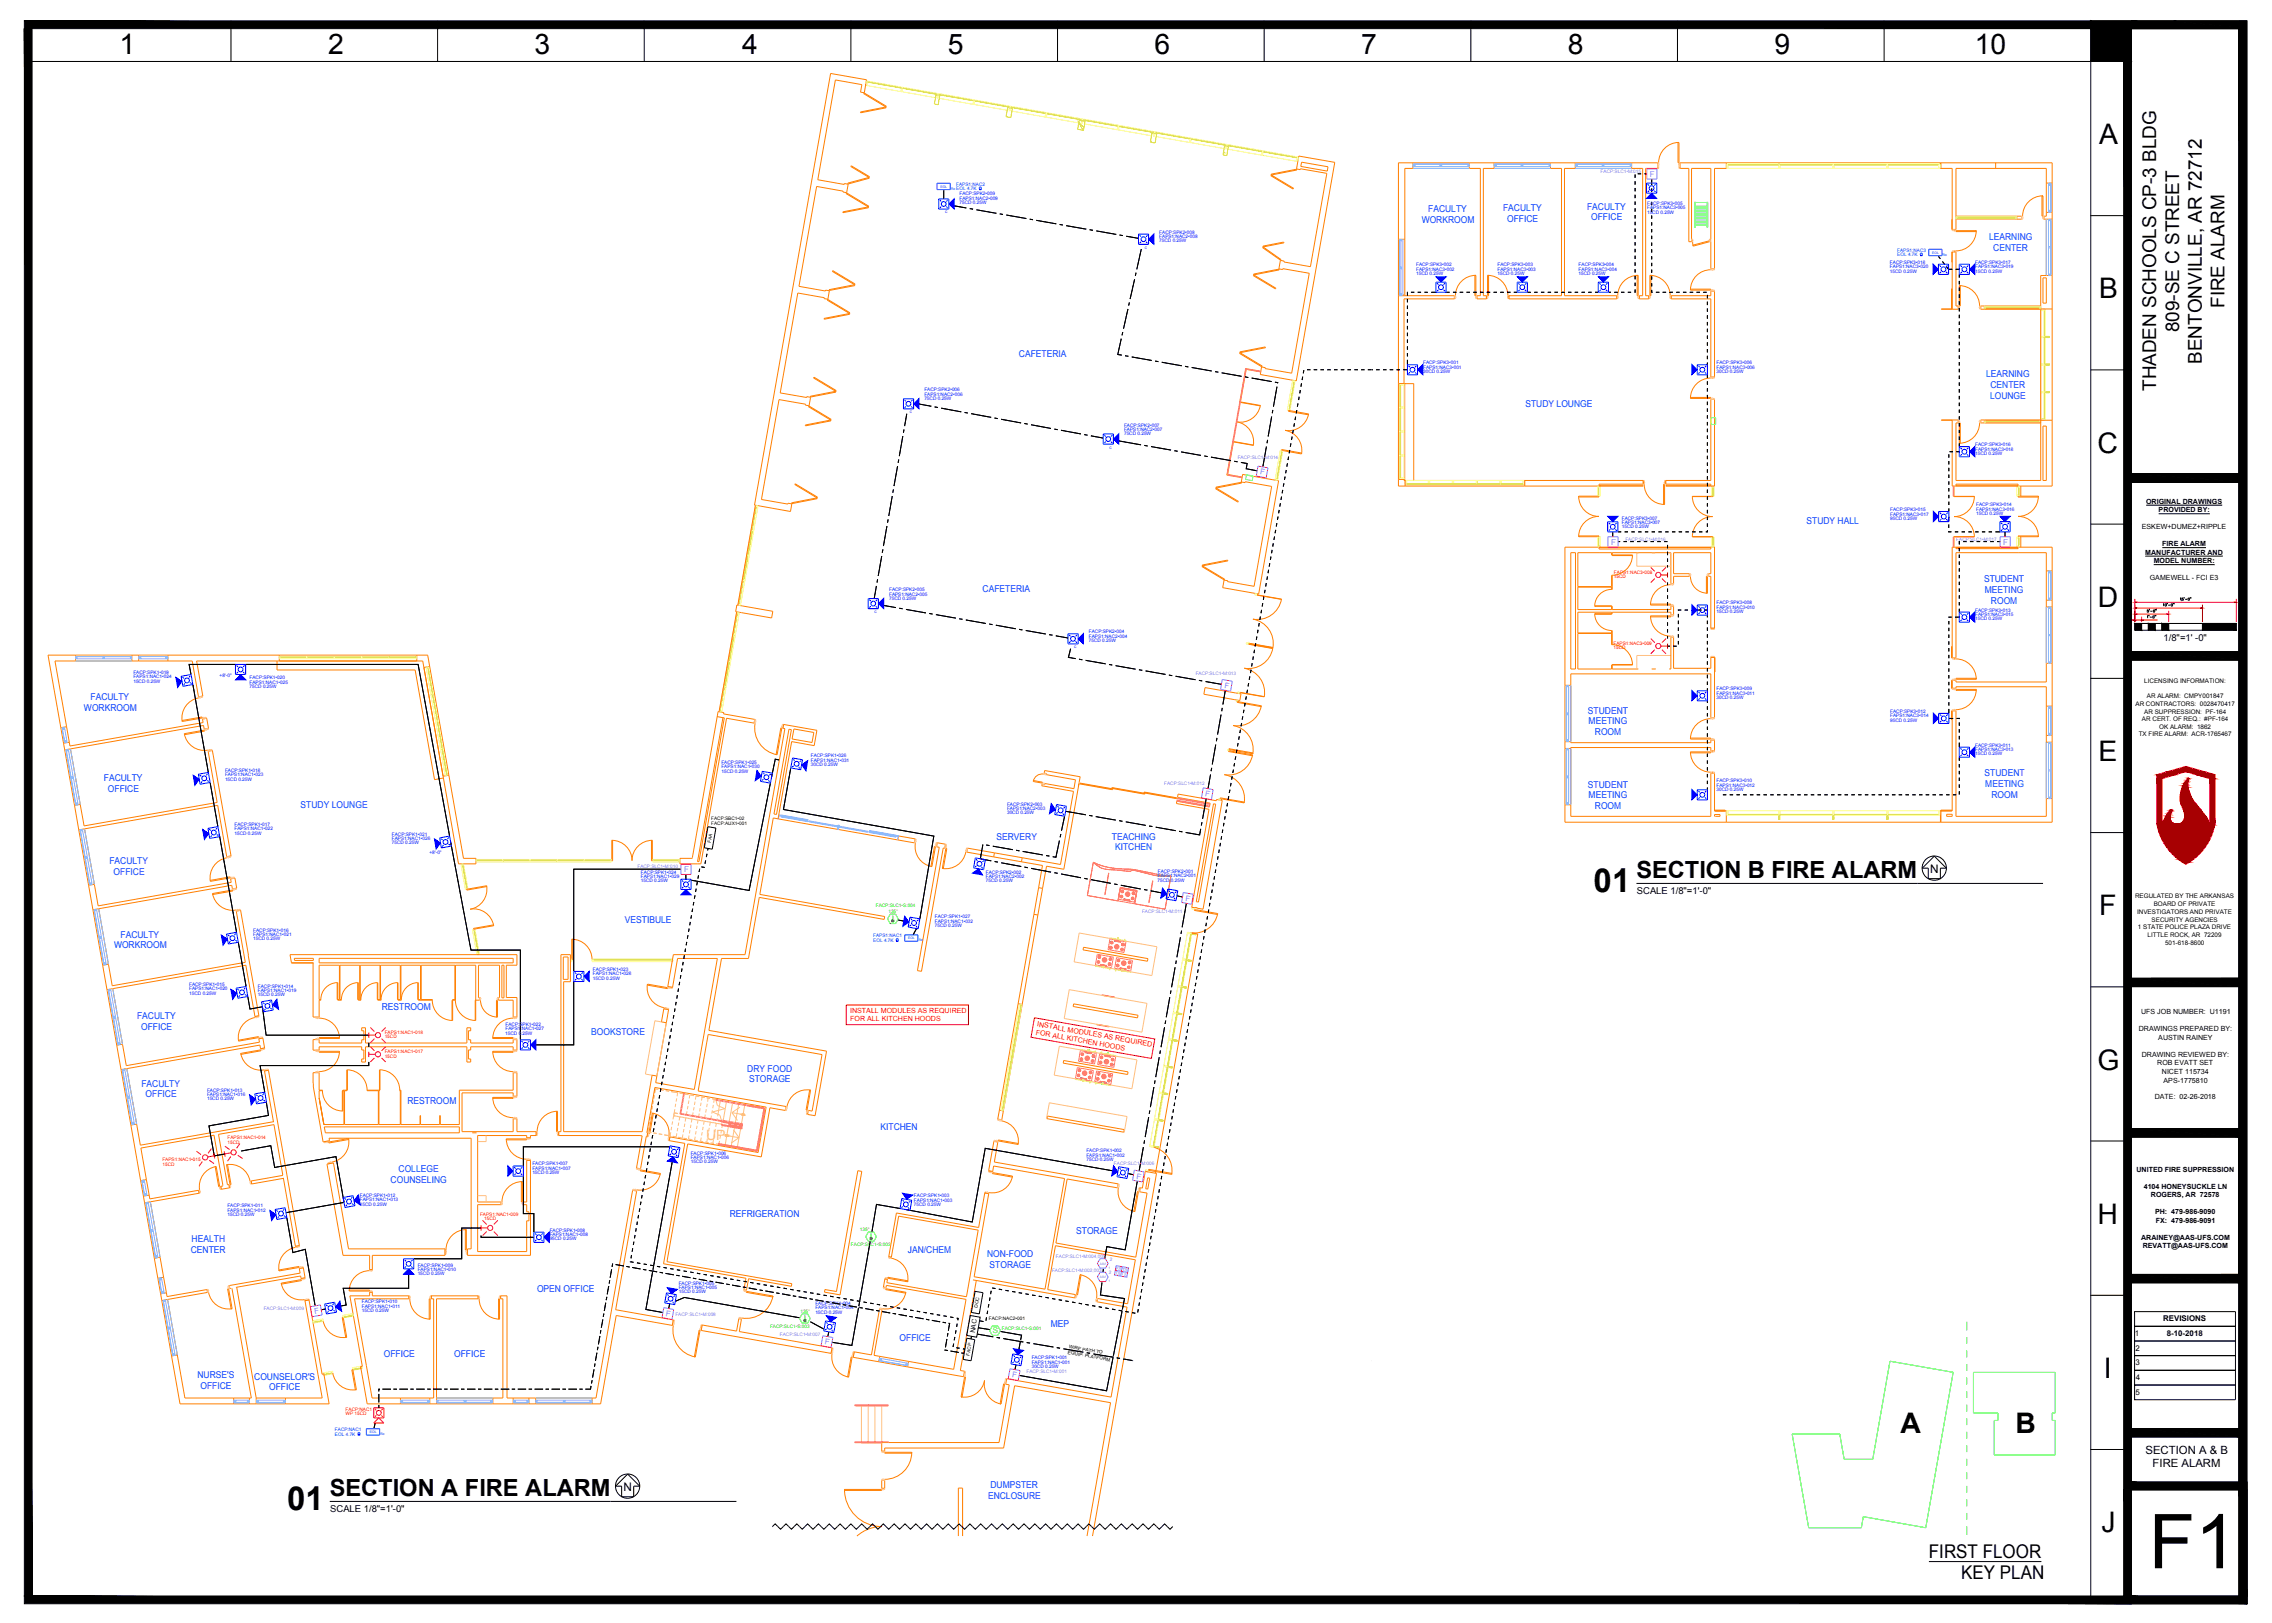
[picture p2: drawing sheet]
<svg xmlns="http://www.w3.org/2000/svg" width="1067mm" height="762mm" viewBox="0 0 1067 762" stroke-linecap="round" stroke-linejoin="round" font-family="sans-serif">
<defs><g id="words">
<text font-size="35.5" x="1009" y="736">F1</text>
<g font-size="15.5">
<text x="748" y="419">01</text>
<text x="135" y="709">01</text>
</g>
<g font-size="13.3">
<text x="56" y="25">1</text>
<text x="154" y="25">2</text>
<text x="251" y="25">3</text>
<text x="348" y="25">4</text>
<text x="445" y="25">5</text>
<text x="542" y="25">6</text>
<text x="639" y="25">7</text>
<text x="736" y="25">8</text>
<text x="833" y="25">9</text>
<text x="927" y="25">10</text>
<text x="986" y="68">A</text>
<text x="986" y="140">B</text>
<text x="985" y="213">C</text>
<text x="985" y="285">D</text>
<text x="985" y="357">E</text>
<text x="986" y="430">F</text>
<text x="985" y="502">G</text>
<text x="985" y="575">H</text>
<text x="988" y="647">I</text>
<text x="892" y="673">A</text>
<text x="946" y="673">B</text>
<text x="987" y="719">J</text>
</g>
<g font-size="11.1">
<text x="768" y="412">SECTION B FIRE ALARM</text>
<text x="155" y="703">SECTION A FIRE ALARM</text>
</g>
<g font-size="8.9">
<text x="1044" y="145" transform="rotate(-90 1044 145)">FIRE ALARM</text>
<text x="1023" y="156" transform="rotate(-90 1023 156)">809-SE C STREET</text>
<text x="1034" y="171" transform="rotate(-90 1034 171)">BENTONVILLE, AR 72712</text>
<text x="1012" y="184" transform="rotate(-90 1012 184)">THADEN SCHOOLS CP-3 BLDG</text>
<text x="906" y="731">FIRST FLOOR</text>
<text x="921" y="741">KEY PLAN</text>
</g>
<text font-size="6.7" fill="#ffbf7f" x="332" y="535">UP</text>
<g font-size="5.5">
<text x="906" y="410">N</text>
<text x="293" y="700">N</text>
</g>
<g font-size="5.3">
<text x="1007" y="683">SECTION A &amp; B</text>
<text x="1011" y="689">FIRE ALARM</text>
</g>
<g font-size="4.4" fill="#003fff">
<text x="671" y="100">FACULTY</text>
<text x="706" y="99">FACULTY</text>
<text x="745" y="98">FACULTY</text>
<text x="668" y="105">WORKROOM</text>
<text x="708" y="104">OFFICE</text>
<text x="747" y="103">OFFICE</text>
<text x="934" y="113">LEARNING</text>
<text x="936" y="118">CENTER</text>
<text x="478" y="168">CAFETERIA</text>
<text x="933" y="177">LEARNING</text>
<text x="935" y="182">CENTER</text>
<text x="716" y="191">STUDY LOUNGE</text>
<text x="934" y="187">LOUNGE</text>
<text x="848" y="246">STUDY HALL</text>
<text x="932" y="273">STUDENT</text>
<text x="461" y="278">CAFETERIA</text>
<text x="932" y="278">MEETING</text>
<text x="935" y="283">ROOM</text>
<text x="42" y="329">FACULTY</text>
<text x="39" y="334">WORKROOM</text>
<text x="746" y="335">STUDENT</text>
<text x="746" y="340">MEETING</text>
<text x="749" y="345">ROOM</text>
<text x="932" y="364">STUDENT</text>
<text x="49" y="367">FACULTY</text>
<text x="51" y="372">OFFICE</text>
<text x="746" y="370">STUDENT</text>
<text x="932" y="369">MEETING</text>
<text x="746" y="375">MEETING</text>
<text x="935" y="374">ROOM</text>
<text x="141" y="379">STUDY LOUNGE</text>
<text x="749" y="380">ROOM</text>
<text x="468" y="394">SERVERY</text>
<text x="522" y="394">TEACHING</text>
<text x="524" y="399">KITCHEN</text>
<text x="51" y="406">FACULTY</text>
<text x="53" y="411">OFFICE</text>
<text x="293" y="433">VESTIBULE</text>
<text x="57" y="440">FACULTY</text>
<text x="54" y="445">WORKROOM</text>
<text x="64" y="479">FACULTY</text>
<text x="179" y="474">RESTROOM</text>
<text x="66" y="484">OFFICE</text>
<text x="278" y="486">BOOKSTORE</text>
<text x="351" y="503">DRY FOOD</text>
<text x="352" y="508">STORAGE</text>
<text x="66" y="510">FACULTY</text>
<text x="68" y="515">OFFICE</text>
<text x="191" y="518">RESTROOM</text>
<text x="413" y="531">KITCHEN</text>
<text x="187" y="550">COLLEGE</text>
<text x="183" y="555">COUNSELING</text>
<text x="343" y="571">REFRIGERATION</text>
<text x="505" y="579">STORAGE</text>
<text x="90" y="583">HEALTH</text>
<text x="90" y="588">CENTER</text>
<text x="426" y="588">JAN/CHEM</text>
<text x="463" y="590">NON-FOOD</text>
<text x="465" y="595">STORAGE</text>
<text x="252" y="607">OPEN OFFICE</text>
<text x="493" y="623">MEP</text>
<text x="422" y="630">OFFICE</text>
<text x="180" y="637">OFFICE</text>
<text x="213" y="637">OFFICE</text>
<text x="93" y="647">NURSE'S</text>
<text x="119" y="648">COUNSELOR'S</text>
<text x="94" y="652">OFFICE</text>
<text x="126" y="653">OFFICE</text>
<text x="465" y="699">DUMPSTER</text>
<text x="464" y="704">ENCLOSURE</text>
</g>
<g font-size="4.4">
<text x="1016" y="301">1/8&quot;=1' -0&quot;</text>
<text x="769" y="420">SCALE 1/8&quot;=1'-0&quot;</text>
<text x="155" y="710">SCALE 1/8&quot;=1'-0&quot;</text>
</g>
<g font-size="3.7" fill="#f0f">
<text x="775" y="83">F</text>
<text x="591" y="223" transform="rotate(10 591 223)">F</text>
<text x="756" y="256">F</text>
<text x="941" y="256">F</text>
<text x="575" y="323" transform="rotate(10 575 323)">F</text>
<text x="566" y="374" transform="rotate(10 566 374)">F</text>
<text x="321" y="409">F</text>
<text x="556" y="423" transform="rotate(10 556 423)">F</text>
<text x="533" y="553" transform="rotate(9 533 553)">F</text>
<text x="148" y="617" transform="rotate(-10 148 617)">F</text>
<text x="312" y="618" transform="rotate(9 312 618)">F</text>
<text x="387" y="631" transform="rotate(10 387 631)">F</text>
<text x="475" y="647" transform="rotate(10 475 647)">F</text>
</g>
<g font-size="3.7">
<text x="1016" y="620">REVISIONS</text>
<text x="1002" y="627">1</text>
<text x="1017" y="627">8-10-2018</text>
<text x="1003" y="634">2</text>
<text x="1003" y="641">3</text>
<text x="1003" y="648">4</text>
<text x="1003" y="655">5</text>
</g>
<text font-size="3.7" fill="#37dd00" x="466" y="626">S</text>
<g font-size="3.3">
<text x="1008" y="236">ORIGINAL DRAWINGS</text>
<text x="1014" y="240">PROVIDED BY:</text>
<text x="1006" y="248">ESKEW+DUMEZ+RIPPLE</text>
<text x="1015" y="256">FIRE ALARM</text>
<text x="1007" y="260">MANUFACTURER AND</text>
<text x="1011" y="264">MODEL NUMBER:</text>
<text x="1009" y="272">GAMEWELL - FCI E3</text>
<text x="1005" y="476">UFS JOB NUMBER: U1191</text>
<text x="1004" y="484">DRAWINGS PREPARED BY:</text>
<text x="1013" y="488">AUSTIN RAINEY</text>
<text x="1006" y="496">DRAWING REVIEWED BY:</text>
<text x="1013" y="500">ROB EVATT SET</text>
<text x="1015" y="504">NICET 115734</text>
<text x="1016" y="508">APS-1775810</text>
<text x="1012" y="516">DATE: 02-26-2018</text>
<text x="1003" y="550">UNITED FIRE SUPPRESSION</text>
<text x="1007" y="558">4104 HONEYSUCKLE LN</text>
<text x="1010" y="562">ROGERS, AR 72578</text>
<text x="1012" y="570">PH: 479-986-9090</text>
<text x="1012" y="574">FX: 479-986-9091</text>
<text x="1005" y="582">ARAINEY@AAS-UFS.COM</text>
<text x="1006" y="586">REVATT@AAS-UFS.COM</text>
</g>
<g font-size="3.3" fill="#f00">
<text x="399" y="476">INSTALL MODULES AS REQUIRED</text>
<text x="399" y="480">FOR ALL KITCHEN HOODS</text>
<text x="486" y="486" transform="rotate(10 486 486)">FOR ALL KITCHEN HOODS</text>
<text x="487" y="482" transform="rotate(10 487 482)">INSTALL MODULES AS REQUIRED</text>
</g>
<text font-size="3.1" x="458" y="626" transform="rotate(-80 458 626)">NAC</text>
<g font-size="3">
<text x="1007" y="321">LICENSING INFORMATION:</text>
<text x="1008" y="328">AR ALARM: CMPY001847</text>
<text x="1003" y="331">AR CONTRACTORS: 0028470417</text>
<text x="1007" y="335">AR SUPPRESSION: PF-164</text>
<text x="1006" y="339">AR CERT. OF REQ.: #PF-164</text>
<text x="1004" y="346">TX FIRE ALARM: ACR-1765467</text>
<text x="1014" y="342">OK ALARM: 1862</text>
<text x="1002" y="422">REGULATED BY THE ARKANSAS</text>
<text x="1011" y="425">BOARD OF PRIVATE</text>
<text x="1003" y="429">INVESTIGATORS AND PRIVATE</text>
<text x="1004" y="436">1 STATE POLICE PLAZA DRIVE</text>
<text x="1010" y="433">SECURITY AGENCIES</text>
<text x="1008" y="440">LITTLE ROCK, AR 72209</text>
<text x="1017" y="444">501-618-8600</text>
</g>
<g font-size="2.2" fill="#f0f">
<text x="752" y="81">FACP:SLC1•M:015</text>
<text x="581" y="215">FACP:SLC1•M:014</text>
<text x="763" y="254">FACP:SLC1•M:016</text>
<text x="919" y="254">FACP:SLC1•M:017</text>
<text x="561" y="317">FACP:SLC1•M:013</text>
<text x="547" y="368">FACP:SLC1•M:012</text>
<text x="299" y="408">FACP:SLC1•M:010</text>
<text x="536" y="429">FACP:SLC1•M:011</text>
<text x="523" y="547">FACP:SLC1•M:006</text>
<text x="496" y="590">FACP:SLC1•M:004,005</text>
<text x="521" y="592">2</text>
<text x="494" y="597">FACP:SLC1•M:002,003</text>
<text x="521" y="598">2</text>
<text x="124" y="615">FACP:SLC1•M:009</text>
<text x="317" y="618">FACP:SLC1•M:008</text>
<text x="366" y="627">FACP:SLC1•M:007</text>
<text x="482" y="645">FACP:SLC1•M:001</text>
</g>
<g font-size="2.2" fill="#003fff">
<text x="449" y="89">EOL 4.7K</text>
<text x="449" y="87">FAPS1:NAC2</text>
<text x="891" y="118">FAPS1:NAC3</text>
<text x="891" y="120">EOL 4.7K</text>
<text x="410" y="442">EOL 4.7K</text>
<text x="410" y="440">FAPS1:NAC1</text>
<text x="157" y="672">FACP:NAC1</text>
<text x="157" y="674">EOL 4.7K</text>
</g>
<g font-size="2.2" fill="#00f">
<text x="451" y="96">75CD 0.25W</text>
<text x="451" y="94">FAPS1:NAC2•009</text>
<text x="451" y="92">FACP:SPK2•009</text>
<text x="773" y="100">15CD 0.25W</text>
<text x="773" y="98">FAPS1:NAC3•005</text>
<text x="773" y="96">FACP:SPK3•005</text>
<text x="544" y="114">75CD 0.25W</text>
<text x="544" y="112">FAPS1:NAC2•008</text>
<text x="544" y="110">FACP:SPK2•008</text>
<text x="665" y="125">FACP:SPK3•002</text>
<text x="703" y="125">FACP:SPK3•003</text>
<text x="741" y="125">FACP:SPK3•004</text>
<text x="887" y="126">FAPS1:NAC3•020</text>
<text x="887" y="124">FACP:SPK3•018</text>
<text x="927" y="126">FAPS1:NAC3•019</text>
<text x="927" y="124">FACP:SPK3•017</text>
<text x="665" y="129">15CD 0.25W</text>
<text x="665" y="127">FAPS1:NAC3•002</text>
<text x="703" y="129">15CD 0.25W</text>
<text x="703" y="127">FAPS1:NAC3•003</text>
<text x="741" y="129">15CD 0.25W</text>
<text x="741" y="127">FAPS1:NAC3•004</text>
<text x="887" y="128">15CD 0.25W</text>
<text x="927" y="128">15CD 0.25W</text>
<text x="668" y="173">FAPS1:NAC3•001</text>
<text x="668" y="171">FACP:SPK3•001</text>
<text x="806" y="173">FAPS1:NAC3•006</text>
<text x="806" y="171">FACP:SPK3•006</text>
<text x="668" y="175">30CD 0.25W</text>
<text x="806" y="175">30CD 0.25W</text>
<text x="434" y="186">FAPS1:NAC2•006</text>
<text x="434" y="184">FACP:SPK2•006</text>
<text x="434" y="188">75CD 0.25W</text>
<text x="528" y="202">FAPS1:NAC2•007</text>
<text x="528" y="200">FACP:SPK2•007</text>
<text x="528" y="204">75CD 0.25W</text>
<text x="927" y="209">FACP:SPK3•016</text>
<text x="927" y="214">15CD 0.25W</text>
<text x="927" y="212">FAPS1:NAC3•018</text>
<text x="888" y="240">FACP:SPK3•015</text>
<text x="928" y="240">FAPS1:NAC3•016</text>
<text x="928" y="238">FACP:SPK3•014</text>
<text x="762" y="244">FACP:SPK3•007</text>
<text x="888" y="244">95CD 0.25W</text>
<text x="888" y="242">FAPS1:NAC3•017</text>
<text x="928" y="242">15CD 0.25W</text>
<text x="762" y="248">15CD 0.25W</text>
<text x="762" y="246">FAPS1:NAC3•007</text>
<text x="417" y="282">75CD 0.25W</text>
<text x="417" y="280">FAPS1:NAC2•005</text>
<text x="417" y="278">FACP:SPK2•005</text>
<text x="806" y="288">15CD 0.25W</text>
<text x="806" y="286">FAPS1:NAC3•010</text>
<text x="806" y="284">FACP:SPK3•008</text>
<text x="927" y="287">FACP:SPK3•013</text>
<text x="927" y="291">15CD 0.25W</text>
<text x="927" y="289">FAPS1:NAC3•015</text>
<text x="511" y="299">FAPS1:NAC2•004</text>
<text x="511" y="297">FACP:SPK2•004</text>
<text x="511" y="301">75CD 0.25W</text>
<text x="63" y="316">FACP:SPK1•019</text>
<text x="103" y="318">+8'-0&quot;</text>
<text x="63" y="321">15CD 0.25W</text>
<text x="63" y="319">FAPS1:NAC1•024</text>
<text x="117" y="323">75CD 0.25W</text>
<text x="117" y="321">FAPS1:NAC1•025</text>
<text x="117" y="319">FACP:SPK1•020</text>
<text x="806" y="328">30CD 0.25W</text>
<text x="806" y="326">FAPS1:NAC3•011</text>
<text x="806" y="324">FACP:SPK3•009</text>
<text x="888" y="335">FACP:SPK3•012</text>
<text x="888" y="339">95CD 0.25W</text>
<text x="888" y="337">FAPS1:NAC3•014</text>
<text x="927" y="353">FAPS1:NAC3•013</text>
<text x="927" y="351">FACP:SPK3•011</text>
<text x="339" y="358">FACP:SPK1•025</text>
<text x="381" y="360">30CD 0.25W</text>
<text x="381" y="358">FAPS1:NAC1•031</text>
<text x="381" y="356">FACP:SPK1•026</text>
<text x="927" y="355">15CD 0.25W</text>
<text x="106" y="364">FAPS1:NAC1•023</text>
<text x="106" y="362">FACP:SPK1•018</text>
<text x="339" y="363">15CD 0.25W</text>
<text x="339" y="361">FAPS1:NAC1•030</text>
<text x="106" y="367">15CD 0.25W</text>
<text x="806" y="372">30CD 0.25W</text>
<text x="806" y="369">FAPS1:NAC3•012</text>
<text x="806" y="367">FACP:SPK3•010</text>
<text x="473" y="382">30CD 0.25W</text>
<text x="473" y="380">FAPS1:NAC2•003</text>
<text x="473" y="378">FACP:SPK2•003</text>
<text x="110" y="390">FAPS1:NAC1•022</text>
<text x="110" y="388">FACP:SPK1•017</text>
<text x="110" y="392">15CD 0.25W</text>
<text x="184" y="394">FAPS1:NAC1•026</text>
<text x="184" y="392">FACP:SPK1•021</text>
<text x="184" y="396">75CD 0.25W</text>
<text x="202" y="401">+8'-0&quot;</text>
<text x="301" y="412">FAPS1:NAC1•029</text>
<text x="301" y="410">FACP:SPK1•024</text>
<text x="463" y="412">FAPS1:NAC2•002</text>
<text x="463" y="410">FACP:SPK2•002</text>
<text x="544" y="412">FAPS1:NAC2•001</text>
<text x="544" y="410">FACP:SPK2•001</text>
<text x="301" y="414">15CD 0.25W</text>
<text x="463" y="414">75CD 0.25W</text>
<text x="544" y="414">75CD 0.25W</text>
<text x="439" y="431">FACP:SPK1•027</text>
<text x="119" y="437">FACP:SPK1•016</text>
<text x="439" y="435">75CD 0.25W</text>
<text x="439" y="433">FAPS1:NAC1•032</text>
<text x="119" y="442">15CD 0.25W</text>
<text x="119" y="440">FAPS1:NAC1•021</text>
<text x="278" y="456">FACP:SPK1•023</text>
<text x="278" y="460">15CD 0.25W</text>
<text x="278" y="458">FAPS1:NAC1•028</text>
<text x="89" y="465">FAPS1:NAC1•020</text>
<text x="89" y="463">FACP:SPK1•015</text>
<text x="89" y="467">15CD 0.25W</text>
<text x="121" y="468">15CD 0.25W</text>
<text x="121" y="466">FAPS1:NAC1•019</text>
<text x="121" y="464">FACP:SPK1•014</text>
<text x="237" y="486">15CD 0.25W</text>
<text x="237" y="484">FAPS1:NAC1•027</text>
<text x="237" y="482">FACP:SPK1•022</text>
<text x="97" y="515">FAPS1:NAC1•016</text>
<text x="97" y="512">FACP:SPK1•013</text>
<text x="97" y="517">15CD 0.25W</text>
<text x="324" y="544">FAPS1:NAC1•006</text>
<text x="324" y="542">FACP:SPK1•006</text>
<text x="510" y="543">FAPS1:NAC1•002</text>
<text x="510" y="541">FACP:SPK1•002</text>
<text x="510" y="545">75CD 0.25W</text>
<text x="250" y="551">15CD 0.25W</text>
<text x="250" y="549">FAPS1:NAC1•007</text>
<text x="250" y="547">FACP:SPK1•007</text>
<text x="324" y="546">15CD 0.25W</text>
<text x="169" y="562">FACP:SPK1•012</text>
<text x="429" y="562">FACP:SPK1•003</text>
<text x="107" y="569">FAPS1:NAC1•012</text>
<text x="107" y="567">FACP:SPK1•011</text>
<text x="169" y="566">15CD 0.25W</text>
<text x="169" y="564">FAPS1:NAC1•013</text>
<text x="429" y="566">75CD 0.25W</text>
<text x="429" y="564">FAPS1:NAC1•003</text>
<text x="107" y="571">15CD 0.25W</text>
<text x="258" y="580">FAPS1:NAC1•008</text>
<text x="258" y="578">FACP:SPK1•008</text>
<text x="258" y="582">95CD 0.25W</text>
<text x="196" y="599">15CD 0.25W</text>
<text x="196" y="597">FAPS1:NAC1•010</text>
<text x="196" y="595">FACP:SPK1•009</text>
<text x="319" y="605">FAPS1:NAC1•005</text>
<text x="319" y="603">FACP:SPK1•005</text>
<text x="170" y="612">FACP:SPK1•010</text>
<text x="319" y="607">15CD 0.25W</text>
<text x="170" y="614">FAPS1:NAC1•011</text>
<text x="170" y="616">15CD 0.25W</text>
<text x="383" y="617">15CD 0.25W</text>
<text x="383" y="615">FAPS1:NAC1•004</text>
<text x="383" y="613">FACP:SPK1•004</text>
<text x="484" y="640">FAPS1:NAC1•001</text>
<text x="484" y="638">FACP:SPK1•001</text>
<text x="484" y="642">30CD 0.25W</text>
</g>
<g font-size="2.2" fill="#f00">
<text x="758" y="269">FAPS1:NAC3•008</text>
<text x="758" y="271">15CD</text>
<text x="758" y="305">15CD</text>
<text x="758" y="303">FAPS1:NAC3•009</text>
<text x="181" y="486">FAPS1:NAC1•018</text>
<text x="181" y="487">15CD</text>
<text x="181" y="497">15CD</text>
<text x="181" y="495">FAPS1:NAC1•017</text>
<text x="107" y="537">15CD</text>
<text x="107" y="535">FAPS1:NAC1•014</text>
<text x="76" y="545">FAPS1:NAC1•015</text>
<text x="76" y="547">15CD</text>
<text x="225" y="571">FAPS1:NAC1•009</text>
<text x="227" y="573">15CD</text>
<text x="162" y="664">WP 15CD</text>
<text x="162" y="662">FACP:NAC1</text>
</g>
<g font-size="2.2">
<text x="334" y="387">FACP:AUX1•001</text>
<text x="334" y="385">FACP:SBC1•02</text>
<text x="334" y="396" transform="rotate(-80 334 396)">FAA</text>
<text x="459" y="614" transform="rotate(-80 459 614)">DOC</text>
<text x="464" y="620">FACP:NAC2•001</text>
<text x="501" y="636" transform="rotate(10 501 636)">EQUIP. PLATFORM</text>
<text x="502" y="633" transform="rotate(10 502 633)">WIRE PATH TO</text>
<text x="455" y="636" transform="rotate(-80 455 636)">FACP</text>
</g>
<g font-size="2.2" fill="#37dd00">
<text x="411" y="426">FACP:SLC1•S:004</text>
<text x="417" y="429">135°</text>
<text x="404" y="578">135°</text>
<text x="400" y="585">FACP:SLC1•S:002</text>
<text x="376" y="616">135°</text>
<text x="362" y="624">FACP:SLC1•S:003</text>
<text x="470" y="624">FACP:SLC1•S:001</text>
</g>
<g font-size="2" fill="#f0f">
<text x="524" y="598" transform="rotate(11 524 598)">TS</text>
<text x="524" y="596" transform="rotate(10 524 596)">FS TS</text>
<text x="526" y="599" transform="rotate(10 526 599)">TS</text>
</g>
<g font-size="1.6" fill="#003fff">
<text x="442" y="88">EOL</text>
<text x="447" y="89">Re</text>
<text x="907" y="119">EOL</text>
<text x="912" y="120">Re</text>
<text x="426" y="441">EOL</text>
<text x="431" y="442">Re</text>
<text x="174" y="673">EOL</text>
<text x="179" y="674">Re</text>
</g>
<g font-size="1.6" fill="#00f">
<text x="444" y="100">C</text>
<text x="538" y="117">C</text>
<text x="427" y="194">C</text>
<text x="521" y="211">C</text>
<text x="411" y="288">C</text>
<text x="504" y="304">C</text>
</g>
<g font-size="1.6" fill="#f0f">
<text x="516" y="594">AIM</text>
<text x="521" y="596">1</text>
<text x="516" y="600">AIM</text>
<text x="521" y="602">1</text>
</g>
</g></defs>
<!-- layer: 0 -->
<g fill="none" stroke="#000" stroke-width=".47">
<path d="M108 10v19M205 10v19M302 10v19M400 10v19M497 10v19M594 10v19M691 10v19M788 10v19M885 10v19M982 10v743M11 29h990M443 89v4"/>
<path d="M448 97l6 1M455 98h2M458 98l10 2M768 82v2M768 85v2M768 88v2M768 91v2M768 95v1M768 98v1M769 82h2M772 82h1M776 84v3"/>
<path d="M776 88v2M776 92v1M776 95v1M776 98v2M469 100l2 1M473 101l9 2M483 103h2M487 103l9 2M498 105l1 1M501 106l9 2M512 108h1M515 108l9 2"/>
<path d="M526 110l1 1M529 111l6 1M536 117l-2 9M768 101v2M768 104v2M768 107v2M768 110v2M768 114v1M768 117v1M776 101v2M776 104v2M776 108v1"/>
<path d="M776 111v1M776 114v1M776 117v2M982 101h19M533 131l-2 9M533 128v2M661 137v2M663 137h1M666 137h1M669 137h1M672 137h2M679 137h2"/>
<path d="M682 137h2M685 137h2M689 137h1M692 137h1M695 137h2M698 137h2M701 137h2M704 137h2M708 137h1M711 137h1M717 137h2M720 137h2"/>
<path d="M724 137h1M727 137h1M730 137h1M733 137h2M736 137h2M739 137h2M743 137h1M746 137h1M749 137h1M755 137h1M758 137h2M761 137h2"/>
<path d="M764 137h2M768 136l-1 1M768 120v2M768 123v2M768 126v2M768 130v1M768 133v1M776 136v1M776 120v2M776 123v2M776 127v1M776 130v1"/>
<path d="M776 133v1M778 137h1M781 137h1M784 137h1M787 137h2M790 137h2M793 137h2M797 137h1M800 137h1M802 138v2M910 120l1 2M912 123l1 1"/>
<path d="M914 125l1 1h2M918 126h2M920 129v1M920 132v2M920 135v2M920 138v2M526 159l-1 7 2 1M527 156v1M530 145l-2 9M530 142v1M661 140v2M661 143v2"/>
<path d="M661 147v1M661 150v1M661 153v2M661 156v2M661 159v2M802 142v1M802 145v1M802 148v2M802 151v2M802 154v2M802 158v1M920 141v2"/>
<path d="M920 145v1M920 148v1M920 151v2M920 154v2M920 157v2M528 167h2M531 168l10 1M542 170h2M545 170l10 2M556 172h2M560 173l9 1M571 174l1 1"/>
<path d="M574 175l9 2M585 177h1M588 177l9 2M599 179l1 1M611 180v2M612 177l-1 1M612 174v1M614 174h1M617 174h1M620 174h2M623 174h2M626 174h2"/>
<path d="M630 174h1M633 174h1M636 174h2M639 174h2M642 174h3M646 174h2M649 174h2M653 174h1M656 174h1M659 174h2M661 163v1M661 166v1"/>
<path d="M661 169v2M802 161v1M802 164v1M802 167v2M802 170v1M802 176v1M802 179v2M920 160v2M920 164v1M920 167v1M920 170v2M920 173v2"/>
<path d="M920 176v2M920 180v1M982 174h19M426 194l-1 6M431 190l6 1M439 191h1M442 192l9 1M453 194h1M456 194l9 2M467 196l1 1M470 197l9 2M481 199h2"/>
<path d="M484 199l9 2M597 196l-2 9M598 192l-1 2M600 182l-2 9M608 199v1M608 196v1M609 193v1M609 189v2M610 186v2M611 183l-1 2M802 182v2M802 185v2"/>
<path d="M802 189v1M802 192v1M802 195v2M802 198v2M920 183v1M920 186v1M920 189v2M920 192v2M920 195v2M920 199v1M421 219l-1 9M422 216v1"/>
<path d="M424 205l-2 9M424 202v1M495 201l2 1M498 202l10 2M509 204h2M512 205l6 1M525 207l11 2M537 209h2M540 210l10 1M551 212h2M555 212l9 2M565 214h2"/>
<path d="M569 215l9 1M580 217h1M583 217l3 1-1 2 5 1M595 210l-2 9M595 207v1M605 218l-1 1M605 214v2M606 211l-1 2M606 208v2M607 205l-1 2M607 202v1M802 201v2"/>
<path d="M802 204v2M802 208v1M802 211v1M802 214v2M802 217v2M915 213v2M915 216v2M915 220v1M915 212h2M919 212h1M920 202v1M920 205v2"/>
<path d="M920 208v2M419 233l-2 9M420 230l-1 1M601 239l-1 2M601 236v2M602 233l-1 2M602 230v2M603 227v1M603 224v1M604 221v1M802 220v2M802 224v1"/>
<path d="M802 227v1M802 230v1M802 233v2M802 236v2M802 239v2M915 223v1M915 226v2M915 229v2M915 232v2M915 236v1M915 239v1M415 258l-1 1"/>
<path d="M416 247l-1 9M417 244v1M597 258v2M598 255v2M598 252v1M599 249v1M600 246l-1 1M600 243v1M757 250v2M760 250h1M760 254h1M762 254h2"/>
<path d="M763 250h1M765 254h2M766 250h2M769 254h1M769 250h2M772 254h1M772 250h2M775 254h2M776 250h1M778 254h2M779 250h1M781 254h2"/>
<path d="M782 250h1M783 256v1M783 259v2M785 250h2M788 250h2M791 250h2M795 250h1M798 250h1M802 249v1h-1M802 243v1M802 246v1M915 249l1 1"/>
<path d="M915 246v2M915 243v2M918 250h1M920 257v2M920 254v2M921 250h2M922 254h1M924 250h2M925 254h2M927 250h2M928 254h2M931 250h1"/>
<path d="M931 254h2M934 250h1M934 254h2M937 250h2M938 254h1M941 250v2M982 246h19M412 275l-2 6M412 272v2M414 261l-2 9M594 277v1M595 274l-1 1"/>
<path d="M595 271v1M596 268l-1 1M596 264v2M597 261v2M783 262v2M783 265v1M783 274v1M783 276v2M783 280v1M920 260v2M920 264v1M920 267v1"/>
<path d="M920 270v2M920 273v2M920 276v2M920 279v2M415 284l6 1M422 286h2M425 286l10 2M436 288h2M439 289l10 1M450 291h2M454 291l9 2M464 293h2"/>
<path d="M468 294l9 1M479 295l1 1M482 296l9 2M493 298h1M496 299l5 1M590 299v1M591 296l-1 1M591 293v1M592 289v2M592 286v2M593 283v2M593 280v2"/>
<path d="M783 283v1M783 286v1M783 289v2M783 292v2M783 295v2M783 299v1M788 288v2M788 291v2M788 295v1M788 298v1M789 286l-1 1M791 286h2"/>
<path d="M794 286h2M797 286h2M801 286h1M802 289v1M802 291v2M802 295v1M802 298v1M915 292v1M915 295v1M915 298v1M916 290h-1M918 290h2"/>
<path d="M920 283v1M920 286v1M111 312h-22l1 5M115 312h81l15 81M503 305l-1 4h3M507 309l1 1M510 310l9 2M521 312h1M524 313l9 1M535 314l1 1M538 315l9 2M549 317h1"/>
<path d="M552 317l9 2M563 319l2 1M566 320l8 1M587 318v1M587 314v2M588 311v2M589 308l-1 2M589 305v2M590 302l-1 2M783 303h1M786 303h1M788 301v2"/>
<path d="M802 301v2M802 304v2M802 307v2M802 310v2M802 314v1M802 317v1M802 320v2M915 301v2M915 304v2M915 307v2M915 311v1M915 314v1"/>
<path d="M915 317v2M982 319h19M91 321l7 42M573 335l-1 10M574 332v2M575 324l-1 7M583 339v2M584 336l-1 2M584 333v2M585 330l-1 2M585 327v2M586 324l-1 1"/>
<path d="M586 321v1M802 323v1M802 329v1M802 332v1M802 335v1M802 338v2M915 337h2M915 320v2M915 323v2M915 327v1M915 330v1M915 333v2"/>
<path d="M919 337l1 1M920 339v2M366 357l-2-1-2 9M571 350l-2 9M571 346v2M580 358l-1 2M580 355v2M581 352v2M581 349v1M582 346v1M582 343v1M802 341v2"/>
<path d="M802 344v2M802 348v1M802 351v1M802 354v1M802 357v2M920 342v2M920 346v1M920 349v2M920 356v1M920 359v1M99 367l3 21M362 368l-10 50-27-5"/>
<path d="M371 361l-3 19 70 13-6 38M566 375l-1 9M568 364l-1 6M569 360v2M576 377v2M577 374v1M577 371v1M578 368v1M579 364l-1 2M579 361v2M802 360v2M802 363v2"/>
<path d="M802 367v1M802 370v1M809 373h2M812 373h2M815 373h2M819 373h1M822 373h1M825 373h1M828 373h2M831 373h2M834 373h2M838 373h1"/>
<path d="M841 373h1M844 373h2M847 373h2M850 373h2M853 373h2M857 373h1M860 373h1M863 373h2M866 373h2M869 373h2M872 373h2M876 373h1"/>
<path d="M879 373h1M882 373h2M885 373h2M888 373h2M892 373h1M895 373h1M898 373h1M901 373h2M904 373h2M907 373h2M911 373h1M914 373h1"/>
<path d="M917 373h2M920 362v2M920 365v2M920 368v2M920 371v2M103 392l8 46M212 395l9 51h23v42M332 388l4 1-2 10-3-1zM332 398v1M462 396l-2 7 5 1M463 397h2M466 397l10 2"/>
<path d="M477 399h2M480 400l10 1M497 395l-1 7h-2M498 392v1M500 383l-2 7M500 381l10 2M511 383h2M515 383l9 2M525 385l2 1M529 386l9 2M540 388h1M543 388l9 2"/>
<path d="M554 390l1 1M564 389l-1 3-6-1M564 386v2M573 399l-1 1M573 396v1M574 393l-1 1M574 389v2M575 386l-1 2M575 383v2M576 380v2M982 391h19M320 408h-51v48"/>
<path d="M322 411v2M327 417v2M327 414v2M328 411v2M329 408l-1 1M329 407h2M331 404v2M332 401v1M467 404l2 1M470 405l9 2M481 407h2M484 408l10 1"/>
<path d="M491 402h2M495 410h2M498 410l10 2M509 412l2 1M512 413l10 2M523 415h2M526 416l10 1M537 418h2M540 418l5 1M569 418v1M570 415l-1 1M570 411v2"/>
<path d="M571 408v2M571 405v2M572 402v2M768 415h191M908 402l6 6h-3v5h-6v-5h-2zM323 439v2M324 436l-1 2M324 433v1M325 430l-1 1M325 427v1M326 423l-1 2M326 420v2"/>
<path d="M422 432h2M430 436l-1 3M553 421h2M555 437v1M557 424l-2 11M565 440v1M566 436v2M566 433v2M567 430v2M568 427l-1 2M568 424v1M569 421l-1 1"/>
<path d="M112 442l4 21M320 458l-1 1M320 455v1M321 452v1M321 449v1M322 445v2M322 442v2M552 454l-2 9M552 451v2M554 440l-1 9M562 458v2M563 455l-1 2"/>
<path d="M563 452v2M564 449l-1 1M564 446v1M565 443v1M116 468l1 6 6-1 2 13h48M269 461v30h-17M316 480v1M316 477v1M317 474v1M317 470v2M318 467v2M319 464l-1 2"/>
<path d="M319 461v2M547 479v2M549 468l-1 10M550 465v2M559 477l-1 2M559 474v1M560 471v1M560 468v1M561 465v1M561 461v2M982 463h19M173 499v1h-51l2 13"/>
<path d="M173 490v1M313 499l-1 1M313 495v2M314 492l-1 2M314 489v2M315 486l-1 2M315 483v1M544 496l-1 10M545 493v2M547 482l-2 10M555 499v1M555 496v1"/>
<path d="M556 493v1M557 490l-1 1M557 486v2M558 483l-1 2M558 480v2M125 518l1 6-28 5 3 14 4-1M309 517v2M310 514l-1 2M310 511v2M311 508v1M311 505v1M312 502v1"/>
<path d="M542 510l-2 10M542 507v2M552 518l-1 1M552 515v1M553 511l-1 2M553 508v2M554 505l-1 2M554 502v2M305 539v2M306 536v2M306 533v1M307 530v1"/>
<path d="M308 527l-1 1M308 524v1M309 520l-1 2M314 538h-68v9M537 539l-2 11M537 535v2M539 524l-1 10M540 521v2M548 540l-1 1M548 536v2M549 533v2M549 530v2"/>
<path d="M550 527v2M550 524v2M551 521v1M982 536h19M113 540l14-2 2 10 29-5 4 22-28 4M246 552v18h5v8M302 558v2M303 555l-1 1M303 552v1M304 549l-1 1M304 545v2M305 542v2"/>
<path d="M316 546l-13 69 8 1M522 550l-59-11-6 35-32-6M530 551l2 1M534 555l-6 32-8-2-1 6M544 558v2M545 555v2M545 552v2M546 549v2M547 546l-1 1M547 543v1M135 572l3 16 5-1 5 26M226 577h-9v14h-23"/>
<path d="M298 580v1M299 577l-1 1M299 574v1M300 570v2M300 567v2M301 564v2M302 561l-1 2M423 567l-11-2-3 13M541 577v2M542 574l-1 2M542 571v1M543 568l-1 1"/>
<path d="M543 565v1M544 561v2M192 598v7h-31l2 8h-3M226 580v1h25M287 596l-1 4M288 593l-1 2M289 594h4M294 595h2M296 592l2 1M297 589l-1 2M297 595l4 1M297 586v2"/>
<path d="M298 583l-1 2M299 593h2M302 596h1M302 593l2 1M305 596l4 1M305 594h2M308 595h2M310 597l1 1M312 595h1M312 598l4 1M315 596h1M318 599h1"/>
<path d="M318 596h1M320 599l4 1M321 597h2M324 597l2 1M327 598h2M330 598l2 1M333 599h2M337 599l1 1M340 600h1M409 583l-9 49-9-2M518 596v1M537 599v2"/>
<path d="M538 596l-1 1M538 593v1M539 590v1M539 587v1M540 583v2M541 580l-1 2M153 615h-2M283 619l-1 4M284 617l-1 1M284 612v4M285 609v1M286 604l-1 4"/>
<path d="M286 601v2M314 612v2M317 611l4-2 54 10M325 600h2M328 601h4M333 602h2M336 602l4 1M341 603h2M343 600l1 1M344 603l4 1M346 601h2M349 604l1 1"/>
<path d="M349 602h2M352 605h3M352 602h2M355 603h2M357 606h1M359 603h1M359 606l4 1M362 604h1M364 607h2M365 604l1 1M367 607l4 1M368 605h1"/>
<path d="M371 605l2 1M372 608l2 1M374 606h2M375 609l4 1M377 606l2 1M380 610h2M380 607h2M383 610l4 1M384 608h1M387 608h1M388 611h1M390 609h1"/>
<path d="M391 612h4M393 609h1M396 613h1M396 610h2M398 613l4 1M399 610h2M402 611h2M404 614h1M405 611l2 1M406 614l4 1M409 612h1M411 615l2 1"/>
<path d="M412 612l1 1M414 616h4M415 613h1M418 613l2 1M419 617h2M421 614h2M422 617l4 1M424 615h2M427 618h2M427 615h2M430 619h4M430 616h2"/>
<path d="M434 616h1M435 619l1 1M437 617h1M438 620l3 1M440 617l1 1M443 618h2M446 618l2 1M449 619h1v1M456 618h4l-1 10-5-1zM458 606l4 1-2 10-4-1zM463 619v1M464 615l-1 2"/>
<path d="M464 612v2M465 609v2M465 606v2M466 605h1M469 605l2 1M472 606h2M475 606l2 1M478 607h2M481 607l2 1M485 608h1M488 609h1M491 609h1"/>
<path d="M494 610h2M497 610l2 1M500 611h2M503 611l2 1M507 612h1M510 612l1 1M513 613h1M516 614h1M517 602v6l11 2-8 43-41-7M519 614h2M522 615h2M525 615h2"/>
<path d="M528 616h2M532 616l1 1M534 615v1M535 612v1M536 608l-1 2M536 605v2M537 602l-1 2M982 608h19M280 635v4M281 632l-1 2M282 627l-1 4M282 625v1"/>
<path d="M380 621l7 3M389 625v3M443 621h1M444 634h1M445 629l-1 4M445 626v1M445 621h1l-1 4M446 634l4 1M448 631l-1 1M448 628v1M449 625v1M449 633h2"/>
<path d="M449 621v2M451 635h2M452 633h1M454 628l4 1-2 10-4-1zM456 627v2M459 626l7 2M459 623l6 1M460 620h2M468 628h2M470 625l10 2-2 7M471 628l10 2M482 630l2 1"/>
<path d="M485 631l10 1M496 633h2M499 633l10 2M510 635h2M513 636l10 1M524 638h2M527 638l5 1h5M539 639h1M542 639h9M553 639h1M556 639h10M567 639h2"/>
<path d="M570 639h10M581 639h2M585 639h9M596 639h1M599 639h9M610 639h2M613 639h10M624 639h2M627 639h10M639 639h1M642 639h2M178 654v4"/>
<path d="M178 660v1M178 652v1M180 652h4M185 652h1M188 652h4M193 652h1M195 652h4M201 652h1M203 652h4M209 652h1M211 652h4M216 652h2"/>
<path d="M219 652h4M224 652h2M227 652h4M232 652h2M235 652h4M240 652h2M243 652h4M248 652h2M251 652h4M256 652h2M259 652h4M264 652h2"/>
<path d="M267 652h4M272 652h2M278 651l-1 1h-2M278 648v2M279 643l-1 4M279 640v2M477 641v2M176 668v3M289 698l6-6 5 6h-2v5h-6v-5zM982 681h19M155 705h191M363 717l1-2 3 3 2-3 3 3 2-3 3 3 2-3 3 3 2-3 3 3 2-3 3 3 2-3 3 3 3-3 2 3 3-3 2 3 3-3 2 3 3-3 2 3 3-3 2 3 3-3 2 3 3-3 3 3 2-3 3 3 2-3 3 3 2-3 3 3 2-3 3 3 2-3 3 3 2-3 3 3 3-3 2 3 3-3 2 3 3-3 2 3 3-3 2 3 3-3 2 3 3-3 3 3 2-3 3 3 2-3 3 3 2-3 3 3 2-3 3 3 2-3 3 3 2-3 3 3 3-3 2 3 3-3 2 3 3-3 2 3 3-3 2 3 3-3 2 3 2-1"/>
<circle cx="908" cy="408" r="6"/>
<circle cx="295" cy="698" r="6"/>
</g>
<!-- layer: A-WALL -->
<g fill="none" stroke="#ff7f00" stroke-width=".47">
<path d="M405 40l-13-2-8 46M406 40l1-3-17-3-36 203 3 1M609 76l1-3 17 3-18 103-3-1M611 76l13 2-1 2M660 79h35M663 76v3M690 76v3M696 79h37M702 76v3M728 76v3M735 79h36M740 76v3"/>
<path d="M766 76v3M773 79h5v-3h-121v152h94M793 79h-4v-3h175v152h-16M794 79h9M805 79h6M811 76v3M911 79h6M911 76v3M918 79h43v23M937 76v3M383 88l-8 46M623 81l-8 44"/>
<path d="M961 86h3M961 100h3M657 112h2M964 103h-3v26h3M375 138l-9 46M615 128l-9 47M659 138v1h-2M916 136v9l1-9M961 130v12h-2M659 140v40M958 145v54M959 145h5"/>
<path d="M366 188l-8 47M657 180h7v46M660 180v46M958 197h6M959 200h2v26h-2M597 228l-8 47M598 225l2 1-9 53-3-1M657 225l3 1M660 226v2M716 226h35M716 226v2M751 227v1"/>
<path d="M948 226h10M948 227v1M740 259h-2v55M741 259h10M948 259h13v61M948 258v-1h16v129h-229v-129h16v1M961 268h3M349 285l-3-1-1 3 3 1M961 285h3M961 282h3M35 308v2M62 308v2"/>
<path d="M65 308v2M79 308v2M90 310h-64l5 31M92 310h106l1 3M130 310v5h65l9 51 4-1M131 308v2M196 308v2M199 313l9 51M202 313h-3M738 316v33M961 311h3M337 336l2 1-11 68"/>
<path d="M340 335l-3-1-12 69h-6v3h8M580 325l3 1-1 3-3-1M735 322h3M961 322v61h-43M961 332h3M29 342l-6-34h178l17 95h5v3h-8l-7-42M29 342l1 7M30 349l5 29M30 352h3l5 26M31 341l-2 1M31 341l2 7M33 348v2"/>
<path d="M33 348l-3 1M735 348h3M735 351h3M738 351v32h65M961 348h3M961 345h3M35 378l2 12M38 378l1 10M38 378h-3M211 364h-3M571 378l-8 46-1-1M571 376v-1l3 1-9 51-4-1"/>
<path d="M735 378h3M961 375h3M37 390l3-1 6 36M37 390l29 164M805 383h.1M808 382v1h-3M808 381h3v5M911 381v5M914 382v1h3M44 415l-2 1M44 427h2l7 36M51 453h-3"/>
<path d="M50 465l3-1 6 36M58 490l-3 1M57 502h3l6 36M64 528h-3M66 539l3 15M66 554l1 8M69 554h-3M69 554l1 7M539 553h1l-1 5M539 550l4 1-30 170M67 562l7 38M68 565l3-1 6 36"/>
<path d="M70 561v2M70 561l-3 1M539 560l-6 30M75 590l-3 1M77 600h-3M77 600l1 7M533 591l-4 21M74 600l1 7M75 607l10 52h70l-3-14h-1M76 611l3-1 8 46h31M78 607v2M78 607h-3"/>
<path d="M287 615l-7 41h-42M289 615l27 5v2l-27-4-7 41h-110l-3-17 1-1M529 614l-7 42-49-9-1 3h2l-5 27h-55v4h1v-1h56l5-29 45 8-11 62M83 636l-2 1M346 625l-16-3-1 3 61 10 1-2-44-8M409 636l-8-1v2l12 2M410 636l17 3M413 639l39 7 1-2-2-1M413 637v2M427 639l21 4M427 639l-1 3M110 656v3"/>
<path d="M117 656v3M134 656v3M149 645l2 11h-31v3M172 641l3 15h29M188 656v3M202 656v3M231 656v3M236 656h-31v3M241 656v3M248 656v3M252 656v3M278 656v3"/>
<path d="M414 695h1v4h-1z"/>
</g>
<!-- layer: I-WALL -->
<g fill="none" stroke="#ff7f00" stroke-width=".47">
<path d="M405 40l-1 3 2 1v-4M406 40h.1M609 76v3l14 2M609 76h.1M611 76v2l12 2M660 79v60M695 79v60h-1v1h4v-1h-2v-60M733 79v60h-24v1h50v-1h-24v-60M771 79v60h-1v1h4v-1h-1v-60M793 79v34h1v-34M803 79v47h2v-47M917 79v29h1v-29"/>
<path d="M384 84l14 2v4l-15-2M659 112h1M917 118h1v26h1v1h-7h5zM917 103h.1M918 102h31v1h-31M947 102v1M961 102h-1v1h1M375 134l14 3v3l-14-2M615 125l-14-3-1 4 15 2M659 138v1M659 139h24v1h-24M785 139h18v-2h2v40h-2v-37h-18z"/>
<path d="M917 123h.1M961 129h-3v16M961 130h-2v12M932 144v1M958 145h1M958 144h-28v1h28M606 175l-12-2-2-1v4l14 2M366 184l15 3-1 4-2-1-12-2M803 188h2v40h-23h21v-1h-21v-1h21zM932 197v2M958 197h-28v2h28v27M958 197h.1"/>
<path d="M959 200v26M355 237l-9 47M358 235l14 2-1 3-14-2M598 225l-15-2v3l14 2M751 227h20M751 226h21v1M751 228h20M772 228h-21M948 227h-30v1h30M948 226h-30v-27h1v-2h-7h5v31h31M949 228v5M740 259v55h-2"/>
<path d="M741 259v16h16v-5v7v-1h-16v10h16v-1v1h28v-1h1v4h-1v-2h-28v1v-1h-16v10h16v-1v7v-6h-16v17h16v-2v2h12M751 258h52v-1h2v38h-2v-24h-1v-2h1v-10h-17v10h7v2h-7v3h-1v-15h-28v2v-2h-6M751 257h52M918 257v1h30M948 259h-30v50h-2v-5M948 257h-31v52M949 252v5M589 275l-14-3-1 4 14 2M591 279h-1M346 287l-8 47M349 285l14 2-1 3-14-2M90 310l3 17h2l-3-17"/>
<path d="M586 302h.1M776 314h1M784 314h1v-15h1v15h17v-5h2v7M805 309v28h-2v-21h-65M916 304h.1M917 319v4M339 337h1l-12 68M340 335l14 3v1l-13-2-12 69h-2M580 325l-14-2-1 3 14 2M582 329h.1M582 325v1M916 338v-4h2v49"/>
<path d="M916 338h.1M917 334v47h-6M961 320h-43v-1h-2v4h2v-1h43M33 350l62-11v-1l2-1 1 5h-2v-1l-63 11M370 342l2 1-7 39h-2zM373 342l9 2-1 5-9-2zM578 352v1M738 349h65v-1h2v4h-2v-1h-65M506 368v1M507 368l-7 40-9-1-1 10M507 367v-2l-16-3-1 1h1v1l14 2-1 4-13-2h-2v1l15 3-6 34-18-3M571 378l-1-1-8 46"/>
<path d="M571 376l-18-3v1l15 3v2l-15-3-1 1 16 3-8 46h1M574 375l-1 1M39 388l63-11-4-24 2-1 8 50h-2l-4-24-62 11M365 384l7-36 10 2 2-7-16-3v2h1l-19 106h-34l-2 15 2 1 2-14h19l-11 61-18-3v-3M365 384h-2l-6 36 58 10v2l-58-11-6 29h-12l-6 34 55 10-5 30-4-1 1-2 1 1 5-27-53-9-5 26 41 8v1l-7-1-5 23-34-6-10 55 59 11v1l-21-4v6h-2l1-6-38-7 10-56-8-1 1-2 41 7 4-21-53-9-6 38-2-1 3-15h-40v-2h1v-83h5v13h-3v70h37l4-26h2M365 384l57 10M422 393l8 1-1 2-7-2zM440 396h4v2h-1l-10 58h-2l10-58h-1zM805 381l5-1-5 1v-18h-2v20M808 382h-3v1M911 382h.1M911 380l5 1z"/>
<path d="M914 382h3v1M467 402l-13-2v-2l26 5M467 402l13 3M467 400v2M480 405l9 1-11 65M480 403v2M488 417h2M490 417l-19 105M46 425l63-11-1-1 2-1 1 5h-2v-1l-63 11M485 429l2 1M560 438l2 1-19 111M116 448h1"/>
<path d="M137 452l-1-4h107v5h-5v15h5v10h-2v-8h-7v-2h1v-15h-10v15v2h-2v-17h-9v17h-1l1-1v-16h-16v16l5 1h-7l1-1v-16h-9v17h-1l1-1v-16h-9v17h-2l1-1v-16h-9v17h-1l1-1v-16h-9v16v1h-1v-1v-16h-9v16h1l-1 1v8h-3v-26M137 452h10M138 450h9v1h-9zM150 450h91v2h-91zM236 453h1v15h-1zM264 449h3v11h-3zM509 445l30 5v1l-30-5zM53 463l62-11-4-24 2-1 9 50h-2l-5-24-62 11M312 474h2l-1 6h-2zM478 471l2 1M478 471l-9 50M504 471l30 6v1l-30-5z"/>
<path d="M147 488h3v2h20v-2h1v-4h-1v-1h2v7h47v-7h2v1h-1v4h1v2h20v-2h2v5h-2v-2h-20v2h-1v4h1v2h-2v-8h-47v8h-2v-2h1v-4h-1v-2h-20v2h-3zM313 480l-5 25M499 498l31 5-1 1-30-5zM59 500l63-11v-1l1-1 1 5h-2v-1l-62 11M147 504h3v8h1h-1v3l2 13h9v-16h2h-1v16h16v-16h-6h6v16h10v-16v16h9v-4v4h9v-4l1 4h9v-16h25v-8h2v11h-2v-2h-24v18h24v-6h2v6h9v2h-3v1h-2v-1h-23v31h11v2h-11v22h23v-15h1v-4h-1v-3h-1v-2h1v-19h2v44h-29v-3h1v-52h-66v2h-3l-5-26zM150 515h.1M66 539l34-6 5 24M128 527l-62 11M128 527l-4-24 2-1 15 83h-2l-6-32M152 529h64v3h-63zM222 532h2M469 521l-1 4 2 1 1-4"/>
<path d="M469 521l2 1M492 524l36 6v2l-36-7zM108 556v2h-4v-1h1M133 552l-4-24-26 5 4 23M133 552l-15 2v2l15-3M154 547l3-1 7 40h45v3h-34v7h-1v-7h-13zM403 550h2l-11 58-7-1v-2l6 1zM539 553l-1 5h1M539 550h-1l-2 8h-1v2h4M543 550v1M70 563l23-4 1 1-23 4M533 591l-37-6-4 20 13 3v1l-48-8"/>
<path d="M533 590l-37-6 5-30 24 4v-2l-58-10 2-10h-2l-3 14h2l1-3 33 6-9 52-34-6 7-39h-2l-2 16-39-7-4 21h2l3-19 37 7-5 31-38-7 1-1-2-1v4l1 1v-2l38 7-6 33M78 609l19-4v2l-18 3M109 605l9 51M111 604l30-5v1h2l-1-5-1 1v2l-33 6v1h1M111 604l9 52M143 610l6 35M145 610l6 35M145 610l-2 1M202 608h22v2h-19v46M203 608v2h1v46M287 615l10-56h2l-10 56M458 601l-7 42"/>
<path d="M529 612l-14-2v1l14 3M346 625l1-6h1l-1 6M409 636l4-21h1l-4 21M172 641l-6-31h26v-2h-17v-1h-1v1h-10l6 33M236 656v-46h-1v-2h3v48M450 721v-22h2v22"/>
</g>
<!-- layer: A-GLAZ-CURT -->
<g fill="none" stroke="#dd0" stroke-width=".47">
<path d="M407 38l16 3zM424 41l16 3zM441 44l16 3zM441 44h.1M458 47l16 3zM475 50l16 3zM491 53h.1M492 53l16 3zM508 56h.1M508 56l17 3zM525 59h.1M525 59l17 3z"/>
<path d="M542 62h.1M542 62l17 3zM559 65l17 3zM576 68h.1M576 68l17 3zM593 71l16 3zM609 74h.1M811 77h24zM836 77h25zM861 77h25zM887 77h23zM919 102l27 1z"/>
<path d="M932 145h26zM960 146v12zM960 159v12zM585 173l7 1zM585 173h.1M585 173l-3 16zM608 179l-3 13zM960 171v13zM605 192h.1M658 181v10M658 192v10M658 192h.1"/>
<path d="M658 181h.1M658 191h.1M932 198h26zM960 184v12zM579 207l-3 16zM602 212l-2 13zM658 203v11M658 214v10M658 214h.1M658 203h.1M658 202h.1M355 238h.1"/>
<path d="M355 238l-2 11zM576 223l7 1zM600 225h.1M658 224h.1M661 227h10zM671 227h11zM683 227h10zM694 227h10zM705 227h10zM751 229v3M751 232h.1M751 229h.1"/>
<path d="M804 229v4zM917 228v5zM948 229v3zM351 260v1v-1M351 260h.1M353 250v-1v1M353 250l-2 10M353 250h.1M751 253v3M751 256h.1M751 253h.1M804 252v4z"/>
<path d="M917 252v5zM948 253v3zM349 273l-2 11zM349 272h.1M351 262v-1v1M351 262l-2 10M351 262h.1M344 299h1h-1M344 299h.1M344 299l-2 11M344 299l-1 11M346 288h.1"/>
<path d="M346 288l-2 10M347 284h.1M132 308l12 1zM144 308l13 1zM157 308l13 1zM170 308l12 1zM183 308l12 1zM201 314l2 11M342 311h.1M342 311l-2 11M342 310h1M203 326l2 12"/>
<path d="M203 326h.1M205 338h.1M205 339l3 12M340 322h.1M340 323l-2 11M208 351h.1M208 352l2 11zM210 363h.1M811 382h24M811 382h.1M835 382h.1M836 382h25"/>
<path d="M836 382h.1M861 382h.1M861 382h25M886 382h.1M887 382h23M887 382h.1M910 382h.1M217 406l2 11zM219 417h.1M224 404h12zM236 404h13zM249 404h12z"/>
<path d="M262 404h12zM275 404h12zM307 404h12zM223 437l2 11zM559 439l-2 11zM225 448h.1M279 451h36M279 451h.1M291 451h.1M303 451h.1M315 451h.1M557 451l-2 12z"/>
<path d="M557 450h.1M479 472h.1M479 472l-2 12M552 476l-2 12M553 475h.1M555 463h.1M555 464l-2 11M475 497l-2 12M477 484l-4 25M550 489l-2 11zM550 488h.1M473 509l-2 12"/>
<path d="M546 514l-2 12zM546 513h.1M548 501l-2 12zM548 500h.1M471 521h.1M542 538h.1M544 526l-2 12M544 526h.1M162 618h3zM148 621l3-1zM148 621h.1M156 645h-4"/>
<path d="M166 643l4-1z"/>
</g>
<!-- layer: A-GLAZ-CWMG -->
<g fill="none" stroke="#ffff7f" stroke-width=".47">
<path d="M408 38h-1l-1 2h1M408 38l-1 2M408 38l15 3M407 40l16 3M423 43h1M423 41h1M423 41v2M424 43l15 3M424 41l16 3M424 41v2M440 44h1M440 44v2l1-2"/>
<path d="M441 44l16 3M441 46l16 3M457 49h.1M457 47h1M457 47v2M457 49l16 3M458 47l-1 2M458 47l16 3M474 50h1M474 50v2l1-2M475 50l16 3M475 52l16 3"/>
<path d="M491 55h.1M491 53h1M491 53v2M491 55l16 3M492 53l16 3M492 53l-1 2M508 56h1M508 56v2l1-2M509 56l16 3M509 58l16 3M525 59h1M525 59v2"/>
<path d="M526 59l16 3M526 59l-1 2M525 61h.1M525 61l16 3M542 62h.1M542 62l-1 2h1v-2M542 62l17 3M543 64l15 3M558 67h1M559 65h.1M559 65l-1 2M559 67l16 3"/>
<path d="M559 65v2M559 65l17 3M576 68h.1M576 68l-1 2h1v-2M576 68l17 3M577 70l15 3M592 73h1M593 71h.1M593 71l-1 2M593 73l16 3M593 71l16 3M593 71v2"/>
<path d="M609 74h1l-1 2M609 74v2M811 77h100v2h-100zM811 77v2M835 77v2M836 77v2M861 77v2M886 77v2M887 77v2M910 77v2M918 102h29v1h-29zM919 102v1"/>
<path d="M946 102v1M932 144v1M958 144v1M958 145h-26v-1h26v53h2v-52h-2M958 159h2M958 158h2M958 146h2M607 179l-2 13M607 179h1M608 179l-2 13M958 171h2M605 192v1"/>
<path d="M605 192h1M606 192v1M657 180h2v45h-2zM657 181h2M657 191h2M657 192h2M657 180h.1M659 180h.1M932 197h26v1h-26zM932 197v1M958 197v1M958 196h2"/>
<path d="M958 184h2M601 212l-2 13M601 212h1M602 211l-1 1M602 212l-2 13M602 212h.1M657 214h2M657 202h2M657 203h2M355 238v-1l1 1M355 238h1M355 238l-2 11"/>
<path d="M356 238l-2 11M599 225h.1M599 225h1M600 225h-1M657 224h2M657 225h.1M659 225h.1M660 226h56v1l-56 1zM661 226v2M671 226v2M682 226v2M683 226v2"/>
<path d="M693 226v2M694 226v2M704 226v2M705 226v2M715 226v2M750 233v-5h1v5M750 232h1M750 229h1M804 233v-5h1l-1 5M804 229h1M804 233h.1M947 232h1"/>
<path d="M947 229h1M948 233h-1v-5h1v5M353 249l-2 11M353 249h1M353 249h.1M354 249l-2 12M354 249h.1M750 252v5h1v-5M750 256h1M750 253h1M804 252v5h1l-1-5M804 256h1"/>
<path d="M804 252h.1M947 256h1M947 253h1M948 252h-1v5h1v-5M349 273l-2 10M349 273h1M349 272h1M349 272v1M350 273l-2 11M350 272v1M351 261l-2 11M351 261h1"/>
<path d="M351 260l1 1M351 260v1M352 261l-2 11M352 261h.1M589 279h1h-1zM590 279h.1M344 299l-2 11M344 299h1M344 298h1M344 298v1M345 299l-2 11M345 298v1"/>
<path d="M346 288l-2 10M346 288h1M346 287v1M346 287l1 1M346 287h.1M347 283l1 1M347 283v1M347 288l-2 10M347 284h.1M348 284h-1M131 309h.1M131 308h.1"/>
<path d="M131 308h65v1h-65zM132 308v1M144 308v1M157 308v1M170 308v1M182 308v1M183 308v1M195 308v1M196 309h.1M196 308h.1M200 314l2 12M200 313h1v1"/>
<path d="M200 313h.1M200 313v1M201 314l2 11M201 314h-1M342 311l-2 11M342 311h1M342 310h1M342 310v1M343 311l-2 11M343 310v1M586 302h.1M586 302h-1h1"/>
<path d="M202 326h.1M202 326l2 12M203 325v1M203 325l-1 1M203 326l3 12M203 326h-1M204 338l1 1M205 339l2 12M206 338v1M206 338h-2M206 339l2 12M206 339h-1"/>
<path d="M338 334h1M340 323l-2 11M340 323h1M340 322h1M340 322v1M341 323l-2 11M341 322v1M581 329h-1h2M582 326h.1M582 325v1M582 325h-1l1 1M207 351v1"/>
<path d="M207 352l2 12M208 351v1M208 351h-1M208 352l2 11M208 352h-1M577 352h-1h1M578 352l-1 1M209 364h1M210 364h.1M210 363v1M210 363l-1 1M573 375h-1l1 1"/>
<path d="M573 376h.1M573 375v1M811 381h100v2h-100zM811 381v2M835 381v2M836 381v2M861 381v2M886 381v2M887 381v2M910 381v2M217 406l1 11M217 406h1"/>
<path d="M217 406h.1M217 406h-1h1M218 406l2 11M218 406h-1M218 417l1 1M220 417h.1M220 417h-2M224 404v1M236 404v1M249 404v1M261 404v1M262 404v1"/>
<path d="M274 404v1M275 404v1M287 404v1M287 404h-63h-1l64 1v-1M306 404h13v1h-13v-1M307 404v1M319 404v1M319 404h.1M222 437l2 11M222 436v1M223 436v1M223 437l2 10"/>
<path d="M223 437h-1M557 438l-2 12M557 438h1h2v1M557 438l3 1M560 439l-3 12M561 427h-2l1-1h1l1 1M224 448h.1M225 447v1h-1M225 447l-1 1M268 450v1M278 450h38v1h-38zM279 450v1"/>
<path d="M315 450v1M555 451l-2 12M555 451h2M555 450v1M555 450l2 1M557 451l-2 12M557 451h.1M479 472l1-1v1M479 472h1M479 472l-9 49M480 472l-9 49M551 476l-2 12"/>
<path d="M551 476h2M551 475v1M551 475l2 1M553 476l-2 12M553 463l-2 12M553 463l2 1M553 476h.1M553 463h.1M553 463h2M555 464l-2 12M555 463v1M549 488l-2 12"/>
<path d="M549 488l2 1M549 488h.1M549 488h2M551 489l-2 12M551 488v1M544 513l-2 12M544 513l2 1M544 513h.1M544 513h2M546 514l-2 12M546 501l-2 12M546 501h2"/>
<path d="M546 513v1M547 500l-1 1M547 500l2 1M548 501l-2 12M549 501h-1M470 521l1 1v-1M470 521h1M540 538l2 1v-1M540 538h2M542 526l-2 12M542 526h2M542 525v1"/>
<path d="M542 525l2 1M544 526l-2 12M544 526h.1M539 549h-1v1h2M147 620v1M147 620l1 1M151 619h1v1h-1M151 619v1M151 619l-4 1M161 617v1M161 617l1 2M162 619h-1"/>
<path d="M165 617h1v1h-1M165 617v1M165 617h-4M165 618l-3 1M147 621h.1M147 621h1M151 620l-3 1M152 645v1M152 645h.1M156 644v1M156 644l-4 1M156 645l-4 1"/>
<path d="M166 642v1M166 642h-1l1 1M166 643h.1M169 641h1v1M169 641l-3 1M169 641l1 2v-1M169 643h-3M170 642h.1"/>
</g>
<!-- layer: A-DOOR-OPNG -->
<g fill="none" stroke="#ffbf7f" stroke-width=".47">
<path d="M778 76v3M789 76v3M794 112v1M803 112v1M917 108h1M917 118h1M949 102v1M960 102v1M683 139v1M694 139v1M698 139v1M709 139v1"/>
<path d="M759 139v1M770 139v1M774 139v1M785 139v1M803 137h2M803 126h2M919 144v1M930 144v1M803 177h2M803 188h2M919 197v2M930 197v2"/>
<path d="M772 226v1M782 226v1M785 274h1M793 269v2M802 269v2M785 285h1M785 289h1M785 299h1M803 295h2M803 309h2M917 319h1M917 309h1"/>
<path d="M95 327h-2M97 337l-2 1M354 338v1M803 337h2M917 323h1M917 334h1M98 342h-2M100 352l-2 1M368 340v2M803 352h2M803 348h2M489 368h2"/>
<path d="M490 363h1M803 363h2M430 394l-1 2M440 396v2M444 396v2M454 398v2M108 402h-2M110 412l-2 1M111 417h-2M113 427l-2 1M122 477h-2M148 478h2"/>
<path d="M225 468v2M234 468v2M241 478h2M312 474h2M314 463l2 1M123 487l-1 1M124 492h-2M148 493h2M148 488h2M241 493h2M241 488h2M126 502l-2 1"/>
<path d="M148 504h2M241 504h2M241 515h2M369 520v1M154 536h-2M241 525h2M247 534h2M252 531v2M262 531v2M304 532v2M315 534l-1 2M380 521l-1 2"/>
<path d="M467 536h2M468 525l2 1M93 559l1 1M104 557v1M108 556v2M118 554v2M156 546h-2M247 545h2M297 559h2M299 548l2 1M464 550h2M525 556v2"/>
<path d="M535 558v2M235 564v2M246 564v2M462 560h2M141 585h-2M142 595l-1 1M143 600h-2M174 596h1M209 587v2M220 587v2M417 590h2M97 605v2"/>
<path d="M108 604v1M145 610l-2 1M174 607h1M192 608v2M203 608v2M224 608v2M235 608v2M316 620v2M347 619h1M349 606h2M413 615h1M415 604l1 1"/>
<path d="M415 600l2 1M505 608v1M515 610v1M330 622l-1 3M391 633l-1 2M401 635v2M414 681h1M414 695h1"/>
</g>
<!-- layer: A-DOOR -->
<g fill="none" stroke="#ff7f00" stroke-width=".47">
<path d="M404 53l12-2zM406 44l10 6zM400 78l8 5zM779 76l-1 1M779 79h-1M788 67v9zM788 67a10 10 0 0 0-9 9M789 76l-1 1M789 79h-1M396 99l12-1zM397 91l11 6zM398 86l10-2-10 2z"/>
<path d="M597 82l12-2zM597 82l10 6zM959 92v10zM959 92a10 10 0 0 0-9 9M593 116l10-2zM593 116l8 6zM795 113v3M795 115l8-2-8 3zM795 113h-1M803 112v1M918 108h.1M918 118h.1"/>
<path d="M918 108h10v1h-10zM928 108a10 10 0 0 1-10 10M389 136l12-2zM391 127l10 6zM589 129l12-2zM589 129l10 7zM693 129v10zM693 129a10 10 0 0 0-10 10M698 129a10 10 0 0 1 10 10M698 129h1v10h-1zM698 139h.1M709 139l-1 1"/>
<path d="M769 129v10zM769 129a10 10 0 0 0-9 10M775 129a10 10 0 0 1 9 10M775 129v10zM794 136h9h-9zM803 127a10 10 0 0 0-9 9M920 134a10 10 0 0 1 9 10M920 134v10zM387 150l12-3zM389 141l10 6zM382 177l11 6zM582 165l12-2z"/>
<path d="M582 166l11 6zM803 177a10 10 0 0 0-9 10M378 200l12-2zM380 191l10 6zM380 186l13-2zM582 189l10 1zM592 190a9 9 0 0 1-11 8 10 10 0 0 1 7 11M605 193l9 1v1l-9-2zM614 194a10 10 0 0 1-11 8 9 9 0 0 1 8 11M794 187h9h-9zM920 199v9zM929 199a10 10 0 0 1-9 9"/>
<path d="M579 207l10 2zM602 211l9 2zM372 236l12-2zM373 227l11 6zM571 229l12-3-12 3zM571 229l10 6zM741 233a9 9 0 0 0 10 9 10 10 0 0 0-10 10M741 233h10zM772 227a10 10 0 0 0 10 10M772 226v1M781 227h1v10h-1zM782 226l-1 1"/>
<path d="M795 233a9 9 0 0 0 9 10 10 10 0 0 0-9 9M795 233h9zM918 233h9zM927 233a9 9 0 0 1-10 10 10 10 0 0 1 10 9M948 233h9h-9zM957 233a9 9 0 0 1-9 9 10 10 0 0 1 9 10M741 252h10zM795 252h9M795 252h.1M804 252h.1M918 252h9M918 252h.1"/>
<path d="M927 252h.1M948 252h9zM565 265l12-2zM565 266l10 6zM590 279l12 2M757 277a8 8 0 0 0-8 7M757 261h10zM767 261a10 10 0 0 1-10 9M785 275a10 10 0 0 0-10 9M794 271a8 8 0 0 0 8 7M801 271h1v8h-1zM602 281a12 12 0 0 1-14 10 12 12 0 0 1 10 13"/>
<path d="M602 281h.1M749 284l8 1zM749 288h8zM749 288a8 8 0 0 0 8 8M775 289a10 10 0 0 0 10 10M775 284h10h-10zM775 289h10v1h-10zM586 302l12 2M586 302h.1M586 302l12 2zM598 304a12 12 0 0 1-14 10 12 12 0 0 1 10 13M598 304h.1"/>
<path d="M757 303a10 10 0 0 1 10 9M757 312h10zM918 309v1M918 319h.1M918 309a10 10 0 0 1 10 10M918 318h10v1h-10zM85 338l10-1-9 2zM93 328a10 10 0 0 0-7 11M355 340a13 13 0 0 0 10 14M581 329l11 2zM582 325l12 2zM592 331a11 11 0 0 1-13 10 11 11 0 0 1 9 13"/>
<path d="M803 337a10 10 0 0 0-9 10M918 324h10h-10zM928 324a10 10 0 0 1-10 9M87 344a10 10 0 0 0 11 8M87 344l9-1-9 2zM367 342l-2 12h-1zM577 352l11 2v1zM577 352l11 2zM588 354a11 11 0 0 1-13 10M794 353a10 10 0 0 0 9 10M794 347h9h-9zM794 353h9h-9z"/>
<path d="M804 352v1M485 366l4 1v1l-4-1zM490 363a4 4 0 0 0-5 4M507 368l15 3M507 368l15 2M522 370v1M522 370h.1M522 370l15 3M523 370h-1M523 370l15 2M537 372h1M538 372l-1 1"/>
<path d="M538 372l14 3M538 372h.1M538 372l14 2M552 375h.1M552 374v1M552 374l1 1M573 375l11 2zM575 364a11 11 0 0 1 9 13M804 363h.1M287 395a10 10 0 0 1 10 9 9 9 0 0 1 9-9M287 395l1 9zM306 395v9z"/>
<path d="M430 396a10 10 0 0 0 8 11M439 397l-1 10h-1zM444 398h1l-2 10h-1zM453 400a10 10 0 0 1-11 8M99 413l9-1-9 2zM100 419a10 10 0 0 0 11 8M100 420l9-2-9 2zM107 403a10 10 0 0 0-8 11M219 418l10-2zM228 416a9 9 0 0 1-7 11 10 10 0 0 1 11 8M222 436l10-1zM561 427l11 2-11-2z"/>
<path d="M572 429a11 11 0 0 1-13 9M268 441a10 10 0 0 1 10 10M268 441h1v10h-1zM120 478a10 10 0 0 0-8 11M150 478a10 10 0 0 1 9 10M158 461l1 8zM158 461a8 8 0 0 0-7 8M168 461v8zM168 461a8 8 0 0 0-8 8M177 461a8 8 0 0 0-8 8M177 461v8zM187 461a8 8 0 0 0-8 8"/>
<path d="M187 461v8zM196 461a8 8 0 0 0-8 8M196 461v8zM203 470a10 10 0 0 0 9 9M212 470l1 9zM214 470a10 10 0 0 0 9 9M223 470v9zM226 470a8 8 0 0 0 8 8M234 470v8M234 470h-1v8h1M234 469v1M241 478a10 10 0 0 0-10 10"/>
<path d="M304 462a10 10 0 0 0 8 11M304 462l9 2-9-1zM112 488l9-1-9 2zM113 495a10 10 0 0 0 11 7M113 495l9-2h1l-10 2zM150 494h9h-9zM150 487h9v1h-9zM159 494a10 10 0 0 1-9 9M231 494a10 10 0 0 0 10 9M231 487h10v1h-10zM231 494h10h-10zM151 512a10 10 0 0 0 10 10"/>
<path d="M161 512v10zM163 502v10zM163 502a10 10 0 0 1 9 10M178 502v10zM178 502a10 10 0 0 1 10 10M231 515a10 10 0 0 0 10 10M231 515h10v1h-10zM380 512h1l-2 9h-1zM381 512a10 10 0 0 0-11 8M154 536l10-1-10 2zM164 535a10 10 0 0 1-8 11M238 535a10 10 0 0 0 9 9"/>
<path d="M238 535h9h-9zM261 522h1v9h-1zM262 522a10 10 0 0 0-10 9M306 523a10 10 0 0 1 8 11M306 523h1l-2 9zM379 523h.1M469 535l9 2-9-1zM470 526a10 10 0 0 1 8 11M541 539a11 11 0 0 1 9 12M101 548h1l1 9zM101 548a10 10 0 0 0-7 11M106 547a10 10 0 0 1 11 8"/>
<path d="M106 547h1l1 9zM155 546h-1M245 555v9zM245 555a10 10 0 0 0-9 9M301 549l9 2-9-1zM310 551a10 10 0 0 1-11 8M463 560h-1M465 550h.1M466 551l9 1v1l-9-2zM475 552a10 10 0 0 1-11 8M525 558a10 10 0 0 0 8 11M525 558h.1"/>
<path d="M534 559h1l-2 10h-1zM535 558h.1M539 549l11 2-11-2zM219 577v10zM219 577a10 10 0 0 0-10 10M131 596l9-1-9 2zM139 586a10 10 0 0 0-8 11M174 597a10 10 0 0 0-10 9M417 600l9 1v1l-9-2zM418 591a10 10 0 0 1 8 11M507 598a10 10 0 0 1 8 12M507 598l1 1-2 9h-1z"/>
<path d="M98 607a10 10 0 0 0 11 7M107 605l2 9zM132 602a10 10 0 0 0 11 8M132 602l9-1h1l-10 2zM161 619v-1l2 10h-1zM164 606h10h-10zM192 610a10 10 0 0 0 10 9M202 610v9zM225 610a10 10 0 0 0 10 9M234 610h1v9h-1zM350 606l13 2v1l-13-2zM363 608a13 13 0 0 1-15 11"/>
<path d="M416 605l9 2-9-2zM425 607a10 10 0 0 1-11 7M505 608h.1M515 610v1M152 620a10 10 0 0 0 11 8M316 622a13 13 0 0 0 10 15M328 624l1 1-2 12h-1zM391 635a10 10 0 0 0 7 12M400 637l-2 10v-1zM156 645a10 10 0 0 0 11 7M165 643h1l1 9v1zM453 646v1l-1 9h-1z"/>
<path d="M462 648a10 10 0 0 0 8 11M462 648a10 10 0 0 1-11 8M471 650h1l-2 9zM397 699a17 17 0 0 0 17 18 18 18 0 0 0-12 4M397 699h17v1h-17zM415 682h13h-13zM428 682a13 13 0 0 1-13 13"/>
</g>
<!-- layer: A-DOOR-FRAM -->
<g fill="none" stroke="#ffbf7f" stroke-width=".47">
<path d="M778 76l1 1v2h-1M789 76l-1 1v2h1M794 112l1 1h-1M803 112v1M917 108h1M917 118h1M949 102h1v1h-1M960 102h-1v1h1M683 139h1l-1 1M694 139h-1v1h1M698 139h1l-1 1M709 139h-1v1h1"/>
<path d="M759 139h1v1h-1M770 139h-1v1h1M774 139h1v1h-1M785 139h-1v1h1M803 126l1 1h1v-1M803 137l1-1h1v1M919 144h1v1h-1M929 144h.1M929 145h.1M930 144h-1v1h1M803 177l1 1h1v-1M803 188l1-1h1v1"/>
<path d="M919 197l1 1v1h-1M929 198h.1M930 197h-1v2h1M772 226v1M782 226h-1l1 1M785 274v1h1v-1M785 275h.1M786 275h.1M793 269l1 1v1h-1M802 270h.1M802 269v2M785 285v-1h1v1"/>
<path d="M785 289h1M785 299h1M785 284h.1M785 289h.1M785 299h.1M786 284h.1M786 289h.1M786 299h.1M803 295h2M803 309v-1h2v1M917 309v1l1-1M917 319h1"/>
<path d="M93 327v1h1M94 328h.1M95 327l-1 1M97 337h-2v1M354 338l1 1v1l-1-1M803 337l1 1 1-1M917 323v1h1v-1M917 334v-1h1v1M96 342v1M96 343h.1M98 342l-2 1M100 352h-2v1"/>
<path d="M367 341v1h1M367 341h.1M368 340h-1v1M803 348l1-1h1v1M803 352l1 1h1v-1M490 363v1h1M490 363h.1M491 368h-2M507 368h.1M507 367v1M553 375h.1M803 363l1-1 1 1"/>
<path d="M430 394v1M430 395l-1 1M430 395h.1M440 396h-1v1l1 1M444 396v2M454 399h.1M454 399v1M454 398v1M108 402v1h-1l-1-1M110 412h-1l-1 1M111 417v1h-1h-1v-1M112 427h.1"/>
<path d="M112 427h-1v1M112 427h1M120 477v1M120 478h.1M122 477l-2 1M148 478h1h1M225 468l1 1v1h-1M234 468l-1 1 1 1M241 478h2M313 473h1v1M313 473h.1M313 473h-1v1"/>
<path d="M314 463v1h2M122 492v1h1M123 493h.1M123 487h-1h-1l1 1M124 492v1h-1M148 493l1 1h1v-1M148 488l1-1 1 1M241 488v-1l2 1M241 493v1h2v-1M126 502h-1h-1v1M148 504l1-1h1v1M241 504v-1h2v1"/>
<path d="M241 515h2M369 520h1M154 536l-2 1v-1M241 525h2M247 534l1 1h1v-1M252 531v1v1M262 531v1v1M304 532h1v1l-1 1M315 534h-1v1v1M370 520h.1M370 520l-1 1M380 521l-1 1v1"/>
<path d="M467 536v-1h1l1 1M468 525v1h1h1M93 559h1v1M104 557h-1v1h1M108 556v1M108 557h.1M108 557v1M118 554l-1 1v1h1M156 546h-1h-1M247 545l1-1h1v1M298 558h-1v1M298 558l1 1"/>
<path d="M298 558h.1M299 548v1h1h1M464 550l1 1h1v-1M525 556h1v1l-1 1M535 558v1v1M535 558h.1M235 564h1v2h-1M236 565h.1M246 564l-1 1 1 1M462 560h2M141 585l-1 1h-1v-1M141 595h-1l1 1"/>
<path d="M141 595h.1M141 595h1M143 600l-1 1h-1v-1M174 596v1l1-1M209 587h1l-1 2M220 587h-1v2h1M417 590l1 1M418 591h.1M419 590l-1 1M97 605l1 1v1h-1M108 604h-1v1h1M144 610h1"/>
<path d="M144 610h.1M144 610l-1 1M174 607v-1h1v1M192 608l1 1-1 1M203 608l-1 1v1h1M224 608l1 1v1h-1M235 608l-1 1 1 1M316 620h1l-1 2M347 619h1M349 606h.1M351 606h-1h-1M413 615l1-1v1"/>
<path d="M415 604v1h1M415 600h1l1 1M505 608v1M515 610v1M316 622h.1M329 624v1M329 624h.1M330 622h-1v2M391 633v2h-1M400 636v1h1M400 636h.1M401 635l-1 1"/>
<path d="M453 644v2h-1M472 649v1M472 649h.1M473 647h-1v2M414 699h1M414 681v1h1v-1M414 695v-1l1 1"/>
</g>
<!-- layer: A-GLAZ -->
<g fill="none" stroke="#7fbfff" stroke-width=".47">
<path d="M663 79h27M663 77h27v1h-27M664 77v1M664 77h25M676 77v1M677 77v1M689 77v1M702 79h26M702 77h25M702 77v1M703 77v1M714 77v1"/>
<path d="M715 77v1M727 77v1M728 77v1M728 77h-26v1h26M740 79h26M740 77h26M740 78h26M740 77v1M740 77h25M741 77v1M752 77v1M753 77v1"/>
<path d="M765 77v1M766 77v1M962 99h1M962 100v-14h1v14M962 100h1M962 87h1M963 87v12M657 112v27M657 113h1M657 113v25M658 112v27M659 112v27"/>
<path d="M961 103v26M962 103v26M962 103h1M962 104h1M962 116h1M963 104v25M963 103v26M657 139h1M657 138h1M657 126h1M657 125h1M962 129h1"/>
<path d="M962 268v14M962 268h1M962 269h1M963 269v12M963 268v14M961 285v26M962 285v26h1v-26M962 281h1M962 282h1M962 285h1M962 286h1M962 298h1"/>
<path d="M963 286v25M35 308h27M35 309h27M35 310h27M36 308v1M36 308h25M48 308v1M49 308v1M61 308v1M62 308v1M65 308h14v1h-14M65 308v1"/>
<path d="M66 308v1M78 308v1M962 311h1M735 322h2M735 336h2M735 335h2M736 322v26M738 322v26M962 332h1v13h-1zM962 332h1M962 333h1M963 332v13"/>
<path d="M29 342h.1M29 342v1M29 343l1 5M29 342l1 6M30 348h.1M30 348v1M30 341v1M30 341l-1 1M30 341h.1M30 342h-1M30 349h.1M30 342h.1"/>
<path d="M30 342l1 6M30 342l-1 1M31 352h.1M31 352v1M31 353l2 12M31 353l5 24M31 348h-1M31 348h.1M31 348l1 1M32 349h-2M32 349h.1M32 352h.1"/>
<path d="M32 352h-1M32 352l-1 1M32 352l2 13M33 352l5 26M735 348v-26h2v26M735 351v27h2v-27M735 352h2M735 348h2M735 347h2M736 352v25M738 351v27M961 348v27"/>
<path d="M962 348v27M962 345h1M962 344h1M962 349h1M963 349v25M963 348v27M33 365h.1M33 365v1M33 366l2 11M34 365h.1M34 365h-1M34 365l3 12"/>
<path d="M34 365l-1 1M35 377h.1M35 377v1M35 378h1M37 377h.1M37 377h-2M37 377v1M37 378h-2M37 378h.1M735 377h2M735 365h2M735 364h2"/>
<path d="M962 374h1M962 375h1M962 361h1M962 362h1M38 390h.1M38 390l2 12M38 390l4 25M39 389h.1M39 389v1M39 389l-1 1M39 390l2 12M39 390h-1"/>
<path d="M40 389l4 26M366 383h.1M366 383l-1 1M366 383l14 2M367 383l13 3M367 383l12 2M380 385l-13-2v1l12 2M380 386l13 2M380 385l14 3M394 387v1M394 387h.1M394 387l-1 2h1v-1"/>
<path d="M394 388l-1 1M394 388l14 3M394 388l14 2M408 391l13 2M408 390l13 3M408 390l13 2M408 390l13 2v1l-13-2M422 392l-1 1h1M422 392v1M422 392v2M40 402v1M40 403h.1"/>
<path d="M40 403l2 12M41 402v1M41 402h-1M41 403h.1M41 403h-1M41 403l2 11M42 415h.1M42 415v1M43 414v1M43 414l-1 1M43 415h.1M43 415h-1"/>
<path d="M44 427h.1M44 427v1M44 428l2 12M44 428l5 24M45 427v1M45 427h-1M45 427h.1M45 428l3 12M45 428h-1M46 427l5 26M46 440h.1M48 440h.1"/>
<path d="M48 440h-2M46 440l1 1M47 441l2 11M48 440l2 12M48 440l-1 1M49 452h.1M49 452v1M49 453h.1M50 452h.1M50 452h-1M50 452v1M50 453h-1"/>
<path d="M50 453h.1M51 465h.1M51 465l2 12M51 465l4 25M52 465h.1M52 465h-1M52 464v1M52 465l2 12M53 464l5 26M53 477v1M53 478h.1M53 478l2 12"/>
<path d="M54 477v1M54 477h-1M54 478h.1M54 478h-1M54 478l2 11M55 490h.1M55 490v1M55 491h.1M56 489v1M56 489l-1 1M56 490h1M56 490h-1"/>
<path d="M57 490l-2 1M57 490h.1M57 502v1M57 502h.1M57 503l3 12M58 503l4 24M59 502h.1M59 502v1M59 502h-2M59 503l2 12M59 503h-2M60 502l4 26"/>
<path d="M60 515h.1M60 515v1M60 516l2 11M61 515h.1M61 515h-1M61 515l2 12M61 515l-1 1M62 527v1M62 528h.1M63 527h.1M63 527h-1M63 527v1"/>
<path d="M63 527l-1 1M63 528h-1M63 528h.1M67 554v1M67 554h.1M67 555h1M67 555l1 6M68 554h.1M68 554v1M68 554h-1M68 555h-1M68 555h.1"/>
<path d="M68 555l1 5M68 561h.1M68 565h.1M68 565h1M69 565l2 12M69 565l4 25M69 560l-1 1M69 560v1M69 561h.1M69 561h-1M70 565h.1M70 565h-2"/>
<path d="M70 564v1M70 565l2 12M70 565h-1M71 564l4 26M71 577v1M71 578h.1M71 578l2 12M72 577v1M72 577h-1M72 578h.1M72 578h-1M72 578l2 12"/>
<path d="M73 590h.1M73 590v1M73 591h.1M74 590h.1M74 590h-1M74 590l-1 1M76 600h.1M76 600v1M76 600h-1M75 600v1M75 600h.1M75 601h1"/>
<path d="M75 601l1 6M76 607h.1M76 601h-1M76 601h.1M76 601l1 5M76 610l1 1M77 611h.1M77 611l2 12M77 611l4 25M77 606l-1 1M77 606h.1M77 606v1"/>
<path d="M77 607h-1M77 607h.1M78 610v1M78 610l-1 1M78 610h.1M78 611l2 12M78 611h-1M79 610l4 26M79 623v1M79 624h.1M79 624l2 12M80 623v1"/>
<path d="M80 623h-1M80 624h.1M80 624h-1M80 624l2 11M81 636h.1M81 636v1M82 635v1M82 635l-1 1M82 636h.1M82 636h-1M413 639h.1M413 638h.1"/>
<path d="M413 638h1M413 638v1M413 639l13 2M413 639h1M414 638l-1 1M414 638h.1M414 639l11 2M414 638v1M414 638l11 2M425 640v1M425 640h1M426 640h.1"/>
<path d="M426 640v1M110 658h6M110 657v2M111 657v2M116 657v2M117 657v2M117 657h-7v2h7M120 657h14v2h-14M120 657v2M121 658h12M121 657v2M133 657v2"/>
<path d="M188 657h14M188 659h14M188 657v2M189 658h12M189 657v2M201 657v2M202 657v2M205 657h26M205 659h26M205 656h26M205 657v2M206 658h25"/>
<path d="M206 657v2M218 657v2M219 657v2M230 657v2M231 657v2M241 657h7M241 659h7M241 657v2M242 658h6M242 657v2M247 657v2M248 657v2"/>
<path d="M252 656h26M252 658h25M252 657v2M265 657v2M277 657v2M278 657v2M278 657h-26v2h26M425 641h1M426 641h.1"/>
</g>
<!-- layer: Q-CASE -->
<g fill="none" stroke="#ffbf7f" stroke-width=".47">
<path d="M769 259v7h16M769 260h.1M776 260h1M784 260h1M776 314h1M784 314h1M785 308h-16v6M507 438l36 6-2 14-37-6zM311 480l-4-1-4 25 3 1M502 465l37 6-3 14-36-7zM313 480l-5 25M497 491l37 7-3 13-36-6z"/>
<path d="M228 533v3h-4M492 525l1-7 36 6-1 8M224 561h4v3"/>
</g>
<!-- layer: S-COLS -->
<g fill="none" stroke="#dd0" stroke-width=".47">
<path d="M439 45h2v4h-2zM473 50l2 1v4h-3zM507 56l3 1-1 4h-3zM509 60l-2-2 2 3M540 66l1 1M541 62l2 1-1 4h-2zM574 71l1 1M575 68l2 1-1 4h-2zM961 158h.1M961 158h1M962 158h.1M962 158h-1"/>
<path d="M961 171h.1M961 171h1M962 171h.1M961 184h.1M961 184h1M962 184h.1M835 385h.1M835 384h.1M835 383v2M835 383h1M835 385h1M835 383l1 2"/>
<path d="M836 385h-1M836 384h.1M861 385h.1M861 383v2M861 383h.1M886 385h.1M886 384h.1M886 383v2M886 383h.1M887 383v2M560 438l1 1M560 438h.1"/>
<path d="M560 438h1M561 438v1M561 439h.1M558 451h1h-1M558 451h.1M558 451h1M559 451h.1M553 476h.1M553 476h2M554 476h1M555 476h.1M556 463v1"/>
<path d="M556 463h.1M556 463h1M556 464h1M557 463v1M557 464h.1M551 488v1M551 488h2M551 489h1M551 489h2M553 488v1M553 489h-1M547 513v1"/>
<path d="M547 513h1M547 513h.1M547 514h1M548 513v1M548 514h.1M549 501h.1M549 501h1M550 501h.1M550 501h1M551 501h-1M542 538v1M542 539h.1"/>
<path d="M542 539h2M543 538l1 1M543 538l-1 1M543 538h1M544 538v1M544 539h.1M545 526h1M545 526h.1M546 526h.1"/>
</g>
<!-- layer: A-GENM -->
<g fill="none" stroke="#dd6e6e" stroke-width=".47">
<path d="M585 174h.1M585 174l-6 33M585 173v1M585 173h.1M585 173l7 1M592 175l-7-1-3 15M581 198h.1M582 189h.1M582 189l-3 18M579 207l-2 16M579 207h.1M579 207l-3 15"/>
<path d="M576 222v1M576 222h.1M576 223h1M577 223l6 1M577 223h.1M917 228v5v-5M917 257v-5v5M553 376l15 2zM553 375l15 2v1l-15-3M513 405l3 2 3 1 11 1h2l11 2h7M513 405l8 2 11 1 14 3h4M513 405l3 2 3 1 11 1h2"/>
<path d="M513 405l-2 15 14 3M521 410h.1M521 410l-2 10M526 417l-1 5M526 417h.1M526 417l8 2M527 419h.1M529 420l1-1v1M529 420h1M529 420h.1M530 420h.1M532 409h.1"/>
<path d="M532 409h-1M532 419v1h1M532 419l1 1M532 409l12 2h6M534 418v1M534 419l-1 5-8-2M541 413l-1 11zM550 411l-3 16-14-3M519 420h.1M525 423l1-6 8 1-1 6M525 423l8 1M525 422h.1"/>
<path d="M526 421l1-1v1M526 421h1M528 422h.1M528 422v1M528 423h.1M528 422h1M529 422h.1M529 423h.1M529 422v1M530 423h.1M530 422h.1M530 422v1"/>
<path d="M530 423h1M531 423h.1M532 422h.1M514 453h.1M515 448l-1 5M515 448h.1M515 448l8 1M515 452l1-1v1M515 452h1M516 449v1l1-1M516 449h1M517 453h.1"/>
<path d="M518 453h-1M518 453h.1M518 454h.1M518 451h1M518 451l1-1v1M518 453v1M518 451h.1M518 454h1M519 454h.1M519 453h.1M519 453v1M519 453l-1 1"/>
<path d="M519 451h-1M519 453h1M520 453h.1M520 453h1M520 453l1-1v1M521 453v-1v1M521 453h.1M521 450v1l1-1M521 450h1M521 441l-1 5 8 1M521 445l1-1v1M521 445h1"/>
<path d="M521 441h.1M521 441l8 1M522 443h.1M523 449h.1M523 449l-1 5-8-1M523 455h.1M523 441h.1M524 442h.1M524 441h.1M524 441l-1 1M524 444v1h1M524 444l1 1"/>
<path d="M524 444h.1M524 441v1M524 450l-1 5M524 450h.1M524 450l8 1M524 453l1 1v-1M524 453h1M525 442h.1M525 451h1M525 445h.1M525 442h1h-1M526 442h.1"/>
<path d="M526 455h.1M526 454h.1M526 454v1M527 446h.1M527 455h-1M527 455h.1M527 454v1M527 443v1h1M527 443l1 1M527 452h1M527 452l1 1v-1M527 452h.1"/>
<path d="M527 455h1M528 455h.1M528 447h.1M528 452h.1M529 455h.1M529 442h.1M529 442l-1 5M530 454h.1M530 452l1-1v1M530 452h1M532 451h.1M532 451l-1 5-8-1"/>
<path d="M517 467h.1M517 467l6 1M523 468h.1M506 498h.1M506 498l8 2M507 497l1 1v-1M507 497h1M508 495h.1M509 494h1M509 494h.1M510 494h.1M510 497h1"/>
<path d="M510 497l1-1v1M510 497h.1M511 494h.1M511 494v1M511 497h.1M511 495h.1M511 495h1M512 495h.1M512 494h.1M513 498v1v-1M513 498h.1M513 496h1"/>
<path d="M513 496v-1l1 1M513 496l1-1v1M515 495h.1M515 495l-8-2-1 5M515 495l-1 5M515 481l6 1M515 481h.1M515 500h.1M515 500l8 1M516 495l-1 5M516 495h.1M516 495l8 1"/>
<path d="M516 499h1M517 496v1h1M517 496l1 1M519 496h.1M519 495h.1M519 495v1M519 498h1v1M519 498v1h1M519 499h1M519 498h.1M519 498l1 1M519 496h1"/>
<path d="M520 496h-1M520 496h.1M520 499h.1M521 496h.1M521 482h.1M522 496h.1M522 500h.1M522 500v-1v1M522 497h1v1M522 497l1 1M524 496h.1M524 496l-1 5"/>
<path d="M505 506h.1M505 506l8 1M506 505v-1l1 1M506 505h1M506 502h1v1M506 502l1 1M507 507h.1M507 506h.1M507 506h1M508 506l-1 1M508 506h.1M508 507h.1"/>
<path d="M508 506v1M508 507h1M509 507h.1M509 506h.1M509 504h1M509 504v-1l1 1M509 504h.1M510 506h.1M509 506v1M509 506l1 1M510 507h-1M510 507h.1"/>
<path d="M510 504h.1M510 506v1M511 506h1M511 506l1-1v1M512 503v1M513 503h.1M513 503l-7-2-1 5M513 503v5M514 508h.1M515 503l-1 5M515 503l7 1M515 506l1 1"/>
<path d="M515 506v1h1M516 504h.1M517 508h.1M517 508h1M518 508h.1M518 505l1 1M518 505v1h1M518 505h.1M518 508h1M519 508h.1M519 508v1M519 505h-1"/>
<path d="M519 505v1M519 506h.1M519 509h.1M519 508v1zM520 507h1M521 505v1l1-1M521 505h1M521 505h.1M522 504h.1M522 504v5l-8-1"/>
<circle cx="527" cy="419" r=".7"/>
<circle cx="527" cy="419" r=".4"/>
<circle cx="529" cy="420" r="1.1"/>
<circle cx="529" cy="420" r=".6"/>
<circle cx="532" cy="419" r=".7"/>
<circle cx="527" cy="421" r=".7"/>
<circle cx="527" cy="421" r=".5"/>
<circle cx="528" cy="422" r=".2"/>
<circle cx="529" cy="423" r=".2"/>
<circle cx="530" cy="423" r=".2"/>
<circle cx="532" cy="422" r=".4"/>
<circle cx="532" cy="422" r=".7"/>
<circle cx="516" cy="452" r=".7"/>
<circle cx="516" cy="449" r=".7"/>
<circle cx="517" cy="453" r=".2"/>
<circle cx="518" cy="453" r=".2"/>
<circle cx="519" cy="451" r=".6"/>
<circle cx="519" cy="451" r="1.1"/>
<circle cx="519" cy="453" r=".2"/>
<circle cx="519" cy="454" r=".2"/>
<circle cx="521" cy="453" r=".7"/>
<circle cx="521" cy="450" r=".7"/>
<circle cx="521" cy="450" r=".3"/>
<circle cx="522" cy="445" r=".7"/>
<circle cx="522" cy="445" r=".5"/>
<circle cx="522" cy="443" r=".4"/>
<circle cx="522" cy="443" r=".7"/>
<circle cx="524" cy="442" r=".2"/>
<circle cx="524" cy="445" r=".6"/>
<circle cx="524" cy="445" r="1.1"/>
<circle cx="524" cy="445" r=".5"/>
<circle cx="525" cy="453" r=".5"/>
<circle cx="525" cy="453" r=".7"/>
<circle cx="525" cy="442" r=".2"/>
<circle cx="525" cy="451" r=".3"/>
<circle cx="525" cy="451" r=".7"/>
<circle cx="526" cy="455" r=".2"/>
<circle cx="526" cy="442" r=".2"/>
<circle cx="527" cy="455" r=".2"/>
<circle cx="527" cy="446" r=".4"/>
<circle cx="527" cy="446" r=".7"/>
<circle cx="527" cy="443" r=".7"/>
<circle cx="528" cy="452" r="1.1"/>
<circle cx="528" cy="452" r=".6"/>
<circle cx="528" cy="455" r=".2"/>
<circle cx="530" cy="454" r=".4"/>
<circle cx="530" cy="454" r=".7"/>
<circle cx="530" cy="454" r=".3"/>
<circle cx="530" cy="452" r=".7"/>
<circle cx="530" cy="452" r=".4"/>
<circle cx="508" cy="497" r=".7"/>
<circle cx="508" cy="495" r=".4"/>
<circle cx="508" cy="495" r=".7"/>
<circle cx="508" cy="495" r=".3"/>
<circle cx="510" cy="494" r=".2"/>
<circle cx="511" cy="497" r=".6"/>
<circle cx="511" cy="497" r="1.1"/>
<circle cx="511" cy="494" r=".2"/>
<circle cx="512" cy="494" r=".2"/>
<circle cx="513" cy="498" r=".3"/>
<circle cx="513" cy="498" r=".7"/>
<circle cx="513" cy="496" r=".5"/>
<circle cx="513" cy="496" r=".7"/>
<circle cx="517" cy="499" r=".7"/>
<circle cx="517" cy="499" r=".4"/>
<circle cx="517" cy="499" r=".3"/>
<circle cx="517" cy="496" r=".5"/>
<circle cx="517" cy="496" r=".7"/>
<circle cx="519" cy="496" r=".2"/>
<circle cx="520" cy="498" r="1.1"/>
<circle cx="520" cy="498" r=".6"/>
<circle cx="520" cy="496" r=".2"/>
<circle cx="521" cy="496" r=".2"/>
<circle cx="522" cy="500" r=".7"/>
<circle cx="522" cy="500" r=".5"/>
<circle cx="522" cy="497" r=".7"/>
<circle cx="506" cy="505" r=".7"/>
<circle cx="506" cy="505" r=".3"/>
<circle cx="507" cy="503" r=".7"/>
<circle cx="507" cy="503" r=".5"/>
<circle cx="508" cy="506" r=".2"/>
<circle cx="509" cy="507" r=".2"/>
<circle cx="509" cy="504" r=".6"/>
<circle cx="509" cy="504" r="1.1"/>
<circle cx="510" cy="507" r=".2"/>
<circle cx="512" cy="506" r=".5"/>
<circle cx="512" cy="506" r=".7"/>
<circle cx="512" cy="504" r=".7"/>
<circle cx="512" cy="504" r=".3"/>
<circle cx="515" cy="507" r=".5"/>
<circle cx="515" cy="507" r=".7"/>
<circle cx="515" cy="507" r=".4"/>
<circle cx="516" cy="504" r=".4"/>
<circle cx="516" cy="504" r=".7"/>
<circle cx="517" cy="508" r=".2"/>
<circle cx="518" cy="508" r=".2"/>
<circle cx="518" cy="505" r="1.1"/>
<circle cx="518" cy="505" r=".6"/>
<circle cx="519" cy="508" r=".2"/>
<circle cx="521" cy="507" r=".4"/>
<circle cx="521" cy="507" r=".7"/>
<circle cx="521" cy="505" r=".7"/>
<circle cx="521" cy="505" r=".4"/>
</g>
<!-- layer: S-STRS -->
<g fill="none" stroke="#ffbf7f" stroke-width=".47">
<path d="M336 516l23 4-3 21-16-3M338 517v2M341 517l-1 9M344 518l-2 8M347 518l-2 9M350 519l-2 9M337 521v2M339 526l9 2M339 526h.1M340 538h.1M342 529l-1 8M342 528l6 1"/>
<path d="M342 528l3 1M342 528v1M342 527h.1M345 529l-2 9M345 529h3M345 529h.1M345 527v1M348 529h.1M348 530l-2 8M348 529v1M348 528v1M348 528h.1"/>
<path d="M404 659v1M408 659v1M411 659v1M414 659v1M404 660v17M404 677l10 1M408 660v17M408 677v1M411 660v17M411 677v1M414 660v17"/>
</g>
<!-- layer: A-FLOR-HRAL -->
<g fill="none" stroke="#ff7f7f" stroke-width=".47">
<path d="M321 513l-2 10M321 513l-1 10M336 516l23 4-3 20-19-3 18 3 4-19zM351 519h1M351 519h.1M319 523l29 5v1v-1l-9-2M320 523h-1M320 523l19 3M337 537h.1M338 537h3M339 526l10 2M339 526l9 2"/>
<path d="M339 528h.1M339 528l9 2zM340 538h.1M342 529l6 1M342 528l5 1M342 528l6 1M346 539h.1M347 529h.1M348 529h.1M348 530h.1M348 528v1M348 528v2"/>
<path d="M348 528h.1M349 528h.1M349 528h-1M349 528l-1 2M359 520h.1M355 540h.1M401 660h16h-16zM414 660h.1M414 677h.1M417 677h-16h13"/>
</g>
<!-- layer: E-ELEC-EQPM -->
<g fill="none" stroke="#bfff7f" stroke-width=".47">
<path d="M514 453l8 2M518 454h.1M521 455h.1M521 441l8 1M523 455l8 1M524 455v1M525 441h.1M527 456h.1M528 442v-1v1M507 493l8 1M511 493h.1M514 494h.1"/>
<path d="M514 493v1M516 495l8 1M517 494h.1M520 495h.1M520 495h1M521 495h.1M505 507l8 1M508 507h1M508 507h.1M509 507h.1M512 508h.1M514 508l8 1"/>
<path d="M514 508l1 1v-1M517 509h1M517 509h.1M518 509h.1M518 509h-1"/>
</g>
<!-- layer: S-STRS-MBND -->
<g fill="none" stroke="#ffbf7f" stroke-width=".47">
<path d="M306 519v2M306 518l1-1v1M307 514v2M309 511h-1l-1 2M312 512h-2h2M314 512h-1h1M315 512l3 1M315 513h3M317 518v2M318 516l-1 1M318 513v2M319 513h2"/>
<path d="M320 519v1M321 516l-1 2M321 514v1M323 519v2M323 514h-1h1M323 517v1M324 514v2M324 514h2M326 520v1M326 517v2M328 515h-1v1M329 518v1"/>
<path d="M330 515l-1 2M331 515h-2h2M332 518v2M333 516l-1 1M333 516l-1-1 1 1M334 516h2l1 3 3 2-5 1 3 2 1 2M335 519v1M335 516v2M338 519l-1 2M304 531l2 1M304 529v2M305 529l-1 2"/>
<path d="M305 527v1M305 526v-2v2M306 522v1v-1M307 532h1h-1M309 532l2 1M312 533h3zM315 532v1M315 529v2M316 527v1M316 533l1 1h-1M316 524h.1M316 524h1"/>
<path d="M316 524v2M316 524h2M317 522h.1M317 522l-1 2M317 522l1 1h-1l-1 1M317 521v1M318 532v2M318 524l3 1M318 530v1M318 534h2M319 527l-1 2M319 524v2"/>
<path d="M320 521l-1 2h2M321 525h4v2M321 533l-1 1M321 534l2 1M321 530v2M322 528l-1 1M322 525v2M323 522l-1 1M323 524l-1-1 1 1M324 533l-1 2M324 531v1M324 524h2h-2"/>
<path d="M324 528v2M324 525l2 1M325 535h-2h2M325 522v2M326 526h3M326 535l2 1-2-1M326 534v1M327 531v2M327 524l1 1-1-1M327 529v1M328 526l-1 2M328 526h2"/>
<path d="M328 523v1M329 536h1M329 520l-1 2M329 534v2M329 525h2M330 526h1M330 532l-1 1M330 529v2M331 526l-1 2M331 526l3 1M331 523v2M332 521l-1 1"/>
<path d="M332 525l2 1M332 535v1M333 532l-1 2M333 536h-2l2 1M333 530v1M333 527h3M333 527v2M334 524v1M335 521l-1 2M335 535v2M335 537h-1h1M335 533v1"/>
<path d="M336 527l3 1M336 530v2M336 526h-1h1M336 537h2M336 527v2M337 525v1M337 526h2M337 523v1M338 537h.1M338 536v1M338 533v2M338 528h1"/>
<path d="M339 531l-1 1M339 528v2"/>
</g>
<!-- layer: S-STRS-ANNO -->
<g fill="none" stroke="#ffbf7f" stroke-width=".47">
<path d="M347 520l-3 2M341 533h1l-1 1zM341 533l6 1M344 522l5 1M344 522l2 4M344 530l3 4M347 534l-4 3M349 523v1z"/>
<circle cx="341" cy="533" r=".4"/>
<circle cx="349" cy="523" r=".4"/>
</g>
<g fill="#ffbf7f" stroke="#ffbf7f" stroke-width=".47">
<path d="M349 523v1z"/>
<path d="M341 533h1z"/>
<path d="M349 523v1zM349 523v1z"/>
<path d="M341 533h1zM341 533h1z"/>
<path d="M341 533h1zM341 533h1z"/>
<path d="M341 533h1zM341 533h1z"/>
<path d="M341 533h1zM341 533h1z"/>
<path d="M341 533h1zM341 533h1z"/>
<path d="M341 533h1zM341 533h1z"/>
<path d="M341 533h1zM341 533h1z"/>
<path d="M341 533h1zM341 533h1zM341 533h1z"/>
<path d="M341 533h1zM341 533h1z"/>
<path d="M341 533h1zM341 533h1z"/>
<path d="M341 533h1zM341 533h1z"/>
<path d="M341 533h1zM341 533h1z"/>
<path d="M341 533h1zM341 533h1z"/>
<path d="M341 533h1zM341 533h1zM341 533h1z"/>
<path d="M341 533h1zM341 533h1z"/>
<path d="M341 533h1zM341 533h1z"/>
<path d="M341 533h1zM341 533h1z"/>
<path d="M341 533h1zM341 533h1z"/>
<path d="M341 533h1zM341 533h1z"/>
<path d="M341 533h1zM341 533h1z"/>
<path d="M341 533h1zM341 533h1z"/>
</g>
<!-- layer: Q-SPCQ -->
<g fill="none" stroke="#7fff7f" stroke-width=".47">
<path d="M796 97h6M796 95v12zM796 98h5M796 99h5M796 95h5M796 97h5M802 95v12zM796 100h5M796 101h5M796 102h5M796 103h5M796 104h5"/>
<path d="M796 105h5M796 106h5M803 196h3v3h-3zM805 196v3M585 223h3v3l-3-1zM585 223l3 1"/>
</g>
<!-- layer: A-DOOR-GLAZ -->
<path d="M507 368l15 2M523 370l14 3M538 372l14 3" fill="none" stroke="#ffbf7f" stroke-width=".47"/>
<!-- layer: 0 -->
<g fill="none" stroke="#f0f" stroke-width=".47">
<path d="M773 79h5v5h-5zM591 219l4 1v4h-5zM755 252h5v5h-5zM939 252h5v5h-5zM574 319l5 1-1 5-5-1zM565 370l5 1-1 4h-5zM320 406h4v5h-4zM556 419l4 1v5l-5-1zM533 549l4 1-1 5-4-1zM515 599l2 3M516 595h3M516 591h3"/>
<path d="M516 597h3M517 591l-2 2 2 2M517 597l-2 3M519 591l1 2-1 2M519 597l1 3M520 599l-1 3M524 596l5 1M524 594l6 1-1 5-6-1zM527 595l-1 4M146 614l4-1 1 4-4 1zM312 614l4 1v4h-5zM516 602h3"/>
<path d="M386 627l5 1-1 5-4-1zM474 643h5l-1 5-5-1z"/>
</g>
<path d="M327 414h.1M306 538h.1M306 597h.1M307 594h.1M403 614h.1M404 611h.1M527 615h.1M479 630h.1M523 637h.1M532 636h112" fill="none" stroke="#fff" stroke-width=".47"/>
<g fill="#fff" stroke="#fff" stroke-width=".47">
<path d="M532 636h112v2z"/>
<path d="M532 642h112v-4zM532 636l112 2-112 4z"/>
</g>
<g fill="none" stroke="#37dd00" stroke-width=".47">
<path d="M419 430v2M420 429l2 2-2 3M421 429h-3l-1 2 1 3h3M408 578h2M408 578l-2 3M409 579v3M410 578l2 3M406 581l2 2M408 583h2M412 581l-2 2M375 619l2 2M377 617h2l1 2"/>
<path d="M377 617l-2 2M378 618v2M380 619l-1 2M377 621h2M466 623h2l2 2-2 2h-2l-1-2z"/>
<circle cx="419" cy="432" r=".5"/>
<circle cx="419" cy="432" r=".6"/>
<circle cx="419" cy="432" r=".1"/>
<circle cx="419" cy="432" r=".3"/>
<circle cx="409" cy="582" r=".2"/>
<circle cx="409" cy="582" r=".5"/>
<circle cx="409" cy="582" r=".3"/>
<circle cx="409" cy="582" r=".6"/>
<circle cx="378" cy="620" r=".1"/>
<circle cx="378" cy="620" r=".3"/>
<circle cx="378" cy="620" r=".5"/>
<circle cx="378" cy="620" r=".6"/>
</g>
<g fill="none" stroke="#f00" stroke-width=".47">
<path d="M775 266l2 2M777 272l-2 2M780 270h3M780 272l2 2M782 266l-2 2M783 269v2M775 300l2 2M782 300l-2 2M777 305l-2 2M780 303h3M780 305l2 2M783 302v3"/>
<path d="M397 472h58v9h-58zM486 478l56 10-1 9-57-10zM173 485v2M173 494v2M173 495h3M173 486h3M174 491l2 2M174 482l2 2M176 497l-2 2M176 488l-2 2M179 497l2 2M179 488l2 2"/>
<path d="M181 491l-2 2M181 482l-2 2M99 539l-1 2M106 538l2 2M113 537l-2 2M92 540l2 2M95 545l-2 3M98 545l2 1M100 541l1 3M101 543h-3M105 541l1 2M108 543l-1 2"/>
<path d="M109 541l-3 1M112 542l2 2M226 575v3M226 577h3M227 573l2 2M229 578l-2 2M232 578l2 2M234 573l-2 2M175 661h5v5h-5zM176 661l1 1M177 665h-1M178 666l2 2h-5z"/>
<path d="M179 665h1M180 661l-1 1"/>
<circle cx="779" cy="270" r="1.2"/>
<circle cx="779" cy="303" r="1.2"/>
<circle cx="177" cy="486" r="1.2"/>
<circle cx="177" cy="495" r="1.2"/>
<circle cx="96" cy="543" r="1.2"/>
<circle cx="110" cy="541" r="1.2"/>
<circle cx="230" cy="577" r="1.2"/>
<circle cx="178" cy="663" r="1.1"/>
</g>
<g fill="none" stroke="#00f" stroke-width=".47">
<path d="M441 93h5v5h-5zM441 94l1 1M442 97l-1 1M444 97l1 1M445 94l-1 1M773 86h5v5h-5zM774 86v1M774 90h.1M777 90h.1M777 86v1M535 110h4v5h-4zM535 110l1 1"/>
<path d="M536 114h-1M538 114h1M539 110l-1 1M674 132h5v5h-5zM675 133v1M675 136v1M678 136v1M678 133v1M712 132h5v5h-5zM713 133l1 1M714 136l-1 1M716 136l1 1"/>
<path d="M717 133l-1 1M750 132h5v5h-5zM751 133l1 1M752 136l-1 1M754 136l1 1M755 133l-1 1M910 124h5v5h-5zM911 125h.1M911 128h.1M914 128h.1M914 125h.1M920 124h5v5h-5z"/>
<path d="M920 125h1M921 128h-1M924 128h.1M924 125h.1M661 171h5v5h-5zM661 172h1M662 175h-1M664 175h1M665 172h-1M797 171h5v5h-5zM797 172h1M798 175h-1"/>
<path d="M801 175h.1M801 172h.1M424 187h5v5h-5zM425 188h.1M425 191h.1M428 191h.1M428 188h.1M518 204h5v5h-5zM519 204v1M519 207v1M522 207v1M522 204v1"/>
<path d="M920 210h5v4h-5zM920 210l1 1M921 213l-1 1M924 213v1M924 210v1M755 245h5v5h-5zM755 245l1 1M756 249h-1M758 249h1M759 245l-1 1M910 240h5v5h-5zM911 241h1"/>
<path d="M912 244h-1M914 244h1M915 241h-1M939 245h5v5h-5zM940 245v1M940 248v1M943 248v1M943 245v1M408 281h4v5h-4zM408 282h1M409 285h-1M411 285h1"/>
<path d="M412 282h-1M501 298h5v4h-5zM502 298l1 1M506 298l-1 1M797 284h5v5h-5zM797 285h1M798 288h-1M801 288h.1M801 285h.1M920 287h5v5h-5zM920 288l1 1M921 291l-1 1"/>
<path d="M924 291v1M924 288v1M85 318l5-1 1 4-5 1zM86 318v1M89 317v1M111 312h4v5h-4zM111 312l1 1M112 315l-1 1M114 315l1 1M115 312l-1 1M503 301l-1 1M505 301l1 1"/>
<path d="M87 321l-1 1M89 320l1 1M797 324h5v5h-5zM797 325h1M798 328l-1 1M801 328v1M801 325h.1M910 335h5v5h-5zM911 335l1 1M912 338l-1 1M914 338l1 1M915 335l-1 1"/>
<path d="M372 356l5 1-1 4h-5zM373 356v1M373 360h-1M375 360l1 1M376 357l-1 1M920 351h5v5h-5zM920 351l1 1M921 354l-1 1M924 354v1M924 351v1M93 364l5-1 1 4-5 1zM94 364h1"/>
<path d="M95 367l-1 1M97 366l1 1M97 363v1M358 362l5 1-1 5-5-1zM358 363l1 1M358 366h.1M361 366v1M362 363l-1 1M496 378l5 1-1 4-5-1zM496 378l1 1M500 379l-1 1M797 371h5v5h-5z"/>
<path d="M797 371l1 1M798 374l-1 1M801 374v1M801 371v1M98 389l4-1 1 5-5 1zM98 389l1 1M99 392v1M102 392h1M102 389h-1M206 393h5l1 4-5 1zM207 394h1M208 397h.1"/>
<path d="M211 396v1M211 393l-1 1M497 381l-1 1M499 382l1 1M320 413h4v5h-4zM320 413l1 1M321 416l-1 1M323 416l1 1M324 413l-1 1M458 403l5 1-1 4-5-1zM458 403l1 1M459 407h-1"/>
<path d="M461 407v1M462 404l-1 1M548 417l5 1-1 5-4-1zM549 418v1M552 419h.1M106 439l5-1 1 4-5 1zM107 439l1 1M111 438l-1 1M427 431h5l-1 5-5-1zM428 431v1M428 434l-1 1M430 435l1 1"/>
<path d="M431 432h.1M549 421l-1 1M551 421l1 1M108 442v1M111 441v1M269 456h5v5h-5zM270 457h1M271 460h-1M273 460h1M274 457h-1M111 464l5-1v5l-4 1zM111 464l1 1"/>
<path d="M113 467l-1 1M115 467h1M115 464v1M123 470h4l1 4-4 1zM123 471h1M125 474h-1M127 473l1 1M127 470v1M244 488h5v5h-5zM245 489h1M246 492h-1M248 492h1"/>
<path d="M249 489h-1M120 514l4-1 1 4-5 1zM120 514l1 1M121 517v1M124 516l1 1M124 513l-1 1M315 538l4 1-1 5-4-1zM315 539h1M319 539l-1 1M241 547h5v5h-5zM241 548l1 1M242 551l-1 1"/>
<path d="M245 551v1M245 548v1M315 542h-1M317 542l1 1M525 548l5 1-1 4-5-1zM526 548v1M526 552h-1M528 552l1 1M529 549v1M129 568l5-1 1 5-5 1zM130 568l1 1M131 571l-1 1"/>
<path d="M133 571h1M133 568h.1M161 562l5-1 1 5-5 1zM162 563h1M163 566h-1M165 565l1 1M165 562v1M251 579h4v4h-4zM251 579l1 1M255 579l-1 1M423 563l5 1-1 4-4-1zM424 563v1"/>
<path d="M424 566l-1 1M426 567l1 1M428 564l-1 1M190 591h4v5h-4zM190 592h1M191 595h-1M193 595h1M194 592h-1M252 582l-1 1M254 582l1 1M152 612l5-1 1 5-5 1zM153 613h1"/>
<path d="M154 616h.1M157 615v1M157 612l-1 1M313 607l5 1-1 5-5-1zM313 608h1M314 611h-1M316 611v1M317 608l-1 1M388 620l4 1-1 5-4-1zM388 621l1 1M388 624h-1M391 624v1"/>
<path d="M392 621l-1 1M476 636l4 1-1 4-4-1zM476 636v1M476 639l-1 1M478 640l1 1M480 637h-1"/>
<circle cx="443" cy="96" r="1.1"/>
<circle cx="776" cy="88" r="1.1"/>
<circle cx="537" cy="112" r="1.1"/>
<circle cx="677" cy="135" r="1.1"/>
<circle cx="715" cy="135" r="1.1"/>
<circle cx="753" cy="135" r="1.1"/>
<circle cx="913" cy="126" r="1.1"/>
<circle cx="922" cy="126" r="1.1"/>
<circle cx="663" cy="174" r="1.1"/>
<circle cx="799" cy="174" r="1.1"/>
<circle cx="427" cy="190" r="1.1"/>
<circle cx="520" cy="206" r="1.1"/>
<circle cx="922" cy="212" r="1.1"/>
<circle cx="757" cy="247" r="1.1"/>
<circle cx="913" cy="243" r="1.1"/>
<circle cx="941" cy="247" r="1.1"/>
<circle cx="410" cy="283" r="1.1"/>
<circle cx="504" cy="300" r="1.1"/>
<circle cx="799" cy="286" r="1.1"/>
<circle cx="922" cy="290" r="1.1"/>
<circle cx="88" cy="319" r="1.1"/>
<circle cx="113" cy="314" r="1.1"/>
<circle cx="799" cy="327" r="1.1"/>
<circle cx="913" cy="337" r="1.1"/>
<circle cx="374" cy="359" r="1.1"/>
<circle cx="922" cy="353" r="1.1"/>
<circle cx="96" cy="365" r="1.1"/>
<circle cx="360" cy="365" r="1.1"/>
<circle cx="799" cy="373" r="1.1"/>
<circle cx="100" cy="391" r="1.1"/>
<circle cx="209" cy="395" r="1.1"/>
<circle cx="498" cy="380" r="1.1"/>
<circle cx="322" cy="415" r="1.1"/>
<circle cx="460" cy="406" r="1.1"/>
<circle cx="429" cy="433" r="1.1"/>
<circle cx="550" cy="420" r="1.1"/>
<circle cx="109" cy="440" r="1.1"/>
<circle cx="272" cy="458" r="1.1"/>
<circle cx="114" cy="466" r="1.1"/>
<circle cx="126" cy="472" r="1.1"/>
<circle cx="247" cy="491" r="1.1"/>
<circle cx="122" cy="516" r="1.1"/>
<circle cx="243" cy="550" r="1.1"/>
<circle cx="317" cy="541" r="1.1"/>
<circle cx="527" cy="551" r="1.1"/>
<circle cx="132" cy="570" r="1.1"/>
<circle cx="164" cy="564" r="1.1"/>
<circle cx="425" cy="565" r="1.1"/>
<circle cx="192" cy="593" r="1.1"/>
<circle cx="253" cy="581" r="1.1"/>
<circle cx="155" cy="614" r="1.1"/>
<circle cx="315" cy="610" r="1.1"/>
<circle cx="390" cy="623" r="1.1"/>
<circle cx="477" cy="638" r="1.1"/>
</g>
<g fill="#00f" stroke="#00f" stroke-width=".47">
<path d="M476 633l5 1-3 2zM478 636l3-2z"/>
<path d="M388 618l5 1-3 1zM390 620l3-1z"/>
<path d="M313 605h5l-3 2zM315 607l3-2z"/>
<path d="M424 560l4 1-2 2zM426 563l2-2z"/>
<path d="M313 545l3-2 2 3zM313 545l3-2z"/>
<path d="M523 547l2 3-3 2zM523 547l2 3z"/>
<path d="M457 410l4 1-2-3zM459 408l2 3z"/>
<path d="M546 417l2 3-3 2zM546 417l2 3z"/>
<path d="M425 430l2 3-3 2zM425 430l2 3z"/>
<path d="M494 377l1 3-2 2zM494 377l1 3z"/>
<path d="M376 359l2 3 1-5zM376 359l3-2z"/>
<path d="M413 283l2-2v5zM413 283l2 3z"/>
<path d="M431 187v5l-2-2zM429 190l2 2z"/>
<path d="M446 96l2-3v5zM446 96l2 2z"/>
<path d="M509 297v5l-3-2zM506 300l3 2z"/>
<path d="M525 204v4l-2-2zM523 206l2 2z"/>
<path d="M542 110v5l-3-3zM539 112l3 3z"/>
<path d="M111 319l2-2 2 2zM111 319l2-2z"/>
<path d="M204 394l3 2-2 3zM204 394l3 2z"/>
<path d="M83 318l2 2-2 3zM83 318l2 2z"/>
<path d="M91 364l2 2-1 3zM91 364l2 2z"/>
<path d="M95 389l3 2-2 3zM95 389l3 2z"/>
<path d="M104 439l3 2-2 3zM104 439l3 2z"/>
<path d="M108 465l3 1-2 3zM108 465l3 1z"/>
<path d="M117 514l3 2-2 3zM117 514l3 2z"/>
<path d="M127 568l2 2-1 3zM127 568l2 2z"/>
<path d="M160 611v5l-2-2zM158 614l2 2z"/>
<path d="M190 598l2-2 2 2zM190 598l2-2z"/>
<path d="M168 561l-2 3 3 2zM168 561l-2 3z"/>
<path d="M258 578v5l-2-2zM256 581l2 2z"/>
<path d="M238 547v5l3-2zM238 552l3-2z"/>
<path d="M355 362l2 3-2 2zM355 362l2 3z"/>
<path d="M320 420l2-2 3 2zM320 420l2-2z"/>
<path d="M277 456v5l-3-3zM274 458l3 3z"/>
<path d="M249 491l3-3v5zM249 491l3 2z"/>
<path d="M130 469l-2 3 3 2zM130 469l-2 3z"/>
<path d="M927 351v4l-2-2zM925 353l2 2z"/>
<path d="M927 287v5l-2-2zM925 290l2 2z"/>
<path d="M794 371v4l3-2zM794 375l3-2z"/>
<path d="M794 324v5l3-2zM794 329l3-2z"/>
<path d="M794 284v5l3-3zM794 289l3-3z"/>
<path d="M755 242l2 3 3-3zM755 242l2 3z"/>
<path d="M939 242l3 3 2-3zM939 242l3 3z"/>
<path d="M908 335v5l2-3zM910 337l-2 3z"/>
<path d="M908 240v5l2-3zM908 245l2-3z"/>
<path d="M927 210v4l-2-2zM925 212l2 2z"/>
<path d="M751 130l2 2 2-2zM751 130l2 2z"/>
<path d="M712 130l3 2 2-2zM712 130l3 2z"/>
<path d="M674 130l3 2 2-2zM674 130l3 2z"/>
<path d="M794 171v5l3-2zM794 176l3-2z"/>
<path d="M666 174l2-3v5zM666 174l2 2z"/>
<path d="M773 93h5l-3-2zM775 91l3 2z"/>
<path d="M927 124v5l-2-3zM925 126l2 3z"/>
<path d="M908 124v5l2-3zM908 129l2-3z"/>
</g>
<path d="M440 86h6v3h-6zM460 89a.6 .6 0 0 1 0-1 .6 .6 0 0 1 1 0l-1 1h1M906 117h6v3h-6zM902 120v-1l1 1M425 439h6v3h-6zM421 442v-1l1 1M168 674v-1l1 1M172 671h6v3h-6z" fill="none" stroke="#003fff" stroke-width=".47"/>
<!-- layer: UFS FLAME -->
<g fill="#f00" stroke="#f00" stroke-width=".47">
<path d="M1018 362l8-2 9 2z"/>
<path d="M1019 381h1z"/>
<path d="M1019 381h-1z"/>
<path d="M1023 404h7l-2 1z"/>
<path d="M1026 362l14 2-5-2zM1026 362l14 2h-9z"/>
<path d="M1018 362l4 2 4-2zM1013 364l5-2 4 2z"/>
<path d="M1031 364l9 2v-2zM1031 364l9 2h-2z"/>
<path d="M1013 364l2 2 7-2zM1013 364l2 2h-2z"/>
<path d="M1027 366h1zM1027 366h1h-1z"/>
<path d="M1027 366h1zM1027 366v1z"/>
<path d="M1026 367h1zM1026 367h1z"/>
<path d="M1026 367h1zM1026 367h1h-1z"/>
<path d="M1026 367h1zM1026 367h1z"/>
<path d="M1026 367l1 1v-1zM1026 367l1 1h-2zM1025 368h2zM1025 368h2z"/>
<path d="M1025 368l2 1v-1zM1025 368l2 1h-2z"/>
<path d="M1025 369h2zM1025 369h2z"/>
<path d="M1025 369h2zM1025 369h2z"/>
<path d="M1025 369l2 1v-1zM1025 369l2 1h-2z"/>
<path d="M1025 370h2zM1025 370h2z"/>
<path d="M1025 370h3h-1zM1025 370h3h-4z"/>
<path d="M1024 370l4 1v-1zM1024 370l4 1h-4z"/>
<path d="M1024 371h4zM1024 371h4h-4z"/>
<path d="M1024 371l4 1v-1zM1024 371l4 1h-4z"/>
<path d="M1024 372h4zM1024 372h4z"/>
<path d="M1024 372l4 1v-1zM1024 372l4 1h-4z"/>
<path d="M1024 373h5zM1024 373h5z"/>
<path d="M1024 373l5 1v-1zM1024 373l5 1h-5z"/>
<path d="M1024 374h5zM1024 374h5z"/>
<path d="M1024 374l5 1v-1zM1024 374l5 1h-5z"/>
<path d="M1024 375h5zM1024 375h5z"/>
<path d="M1024 375l6 1-1-1zM1024 375l6 1h-6zM1024 376h6zM1024 376h6z"/>
<path d="M1024 376l7 1-1-1zM1024 376l7 1h-7z"/>
<path d="M1024 377h7zM1024 377h7z"/>
<path d="M1024 377l7 1v-1zM1024 377l7 1h-7z"/>
<path d="M1024 378h8h-1zM1024 378h8h-8z"/>
<path d="M1024 378l8 1v-1zM1024 378l8 1h-7z"/>
<path d="M1025 379l8 1-1-1zM1025 379l8 1h-8z"/>
<path d="M1025 380h8zM1025 380h8z"/>
<path d="M1019 381h1zM1019 381h1z"/>
<path d="M1019 381h1zM1019 381h1z"/>
<path d="M1025 380l9 1-1-1zM1025 380l9 1h-9z"/>
<path d="M1018 381h1zM1018 381l1 1z"/>
<path d="M1018 382h1zM1018 382h1h-1z"/>
<path d="M1025 381l10 1-1-1zM1025 381l10 1h-9z"/>
<path d="M1018 382h1zM1018 382h1z"/>
<path d="M1018 382h1zM1018 382l1 1h-2z"/>
<path d="M1017 383h2zM1017 383h2z"/>
<path d="M1017 383h2zM1017 383h2z"/>
<path d="M1026 382l10 1-1-1zM1026 382l10 1h-10z"/>
<path d="M1017 383h2zM1017 383h2z"/>
<path d="M1026 383h10zM1026 383h10z"/>
<path d="M1017 383l2 1v-1zM1017 383l2 1h-2z"/>
<path d="M1026 383l10 1zM1026 383l10 1z"/>
<path d="M1017 384h2zM1017 384h2h-2z"/>
<path d="M1026 384h10zM1026 384h10h-10z"/>
<path d="M1026 384h10zM1026 384h10z"/>
<path d="M1017 384h2zM1017 384h2h-3z"/>
<path d="M1016 384l3 1zM1016 384l3 1z"/>
<path d="M1026 384l11 1zM1026 384l11 1z"/>
<path d="M1016 385h3zM1016 385h3h-3z"/>
<path d="M1026 385h11zM1026 385h11h-12z"/>
<path d="M1025 385h12zM1025 385h12z"/>
<path d="M1016 385h3zM1016 385h3z"/>
<path d="M1016 385l3 1zM1016 385l3 1z"/>
<path d="M1025 385l12 1zM1025 385l12 1z"/>
<path d="M1025 386h12zM1025 386h12h-12z"/>
<path d="M1016 386h4zM1016 386h4h-4z"/>
<path d="M1016 386h4zM1016 386h4z"/>
<path d="M1025 386h12zM1024 386h13z"/>
<path d="M1016 386h4zM1016 386h4z"/>
<path d="M1024 386h13zM1024 386h13z"/>
<path d="M1038 366l2 20v-20zM1038 366l2 20h-2z"/>
<path d="M1013 366l2 20v-20zM1013 366l2 20h-2z"/>
<path d="M1016 386l5 1zM1016 386l5 1z"/>
<path d="M1024 386l13 1zM1024 387h13z"/>
<path d="M1015 387h6zM1015 387h6z"/>
<path d="M1024 387h13zM1023 387h14z"/>
<path d="M1015 387h7zM1015 387h7z"/>
<path d="M1023 387h14zM1023 387h14z"/>
<path d="M1015 387h7zM1015 387h7z"/>
<path d="M1023 387h14zM1022 387h15z"/>
<path d="M1015 387h7zM1015 387h7z"/>
<path d="M1013 386l2 1zM1013 386l2 1z"/>
<path d="M1038 386l2 1v-1zM1038 386l2 1h-2z"/>
<path d="M1015 387h23h-1zM1015 387h23h-23z"/>
<path d="M1013 387h2zM1013 387h2h-2z"/>
<path d="M1013 387l27 1v-1zM1013 387l27 1h-27z"/>
<path d="M1013 388l26 2 1-2zM1013 388l26 2h-25z"/>
<path d="M1014 390l24 2 1-2zM1014 390l24 2h-24z"/>
<path d="M1014 392l24 2v-2zM1014 392l24 2h-23z"/>
<path d="M1015 394l22 2 1-2zM1015 394l22 2h-21z"/>
<path d="M1016 396l19 2 2-2zM1016 396l19 2h-18z"/>
<path d="M1017 398l17 1 1-1zM1017 398l17 1h-15z"/>
<path d="M1019 399l14 2 1-2zM1019 399l14 2h-13z"/>
<path d="M1020 401l11 1 2-1zM1020 401l11 1h-10z"/>
<path d="M1021 402l9 2 1-2zM1021 402l9 2h-7z"/>
<path d="M1023 404l2 1h3zM1025 405h3l-2 1z"/>
</g>
<!-- layer: BORDER -->
<g fill="#000" stroke="#000" stroke-width=".47">
<path d="M1001 13h54zM1021 10h34v3zM1051 10h4v686zM1001 222h54zM1001 306h54zM1001 459h50zM1001 530h50zM1001 598h50zM1001 671h50zM1001 696l50 3h-50z"/>
<path d="M11 13l4 736v-736zM11 13l4 736h-4z"/>
<path d="M1001 10v3h54zM1001 10h20l34 3z"/>
<path d="M11 10l990 3v-3zM11 10l990 3h-990z"/>
<path d="M997 13l4 686v-686zM997 13l4 686h-4z"/>
<path d="M1001 226h54zM1001 222l54 4h-54z"/>
<path d="M1001 222l54 4v-4zM1001 222h54z"/>
<path d="M1001 310h54zM1001 306l54 4h-54z"/>
<path d="M1001 306l54 4v-4zM1001 306h54z"/>
<path d="M1001 463h50zM1001 459l50 4h-50z"/>
<path d="M1001 459l50 4v-4zM1001 459h50z"/>
<path d="M1001 534h50zM1001 530l50 4h-50z"/>
<path d="M1001 530l50 4v-4zM1001 530h50z"/>
<path d="M1001 602h50zM1001 598l50 4h-50z"/>
<path d="M1001 598l50 4v-4zM1001 598h50z"/>
<path d="M1001 675h50zM1001 671l50 4h-50z"/>
<path d="M1001 671l50 4v-4zM1001 671h50z"/>
<path d="M997 699l4 50v-50zM997 699l4 50h-4z"/>
<path d="M1051 10v686h4zM1051 10l4 686z"/>
<path d="M1051 699h4v-3zM1001 696h54l-4 3zM1001 696l50 3z"/>
<path d="M1051 699l4 50v-50zM1051 699l4 50h-4z"/>
<path d="M11 749l990 4v-4zM11 749l990 4h-990z"/>
<path d="M1001 749l54 4v-4zM1001 749l54 4h-54z"/>
</g>
<!-- layer: TITLE BLOCK -->
<g fill="none" stroke="#000" stroke-width=".47">
<path d="M1001 10h54v689h-54zM1001 13h54M1055 10v627M1001 222h54M1001 226h54M1008 237h35M1014 241h24M1015 257h21M1007 261h37M1011 265h29M1001 306h54M1001 310h54"/>
<path d="M1001 459h54M1001 463h54M1001 530h54M1001 534h54M1001 598h54M1001 602h54M1002 616h48v41h-48v-7h48h-48v-7h48h-48v-7h48h-48v-6h48h-48v-7h48h-48zM1001 671h54M1001 675h54M1001 699h54v54h-54zM1001 699h54M1001 749h54"/>
</g>
<!-- layer: BORDER -->
<path d="M1051 10v686h4v-686M1001 534h50v64h-50M1001 696h54v3M1051 696h4M1051 696h4v57h-4z" fill="none" stroke="#000" stroke-width=".47"/>
<!-- layer: 0 - BLACK LINE -->
<g fill="#000" stroke="#000" stroke-width=".47">
<path d="M1002 293l4 3v-3zM1002 293l4 3h-4z"/>
<path d="M1009 293l3 3v-3zM1009 293l3 3h-3z"/>
<path d="M1015 293l3 3v-3zM1015 293l3 3h-3z"/>
<path d="M1034 293l16 3v-3zM1034 293l16 3h-16z"/>
</g>
<path d="M1006 293v3M1009 293v3M1012 293v3M1015 293v3M1018 293v3M1034 293v3M1050 293v3M1050 293h-48v3h48" fill="none" stroke="#000" stroke-width=".47"/>
<!-- layer: DIMENSION -->
<path d="M1001 291h.1M1002 281v11M1002 291h4M1003 288h14M1003 285h30M1003 283h46M1006 290v2M1006 291h7M1018 287v5M1034 284v8M1050 281v11" fill="none" stroke="#f00" stroke-width=".47"/>
<g fill="#f00" stroke="#f00" stroke-width=".47">
<path d="M1001 291h1z"/>
<path d="M1002 288h1z"/>
<path d="M1017 288h1z"/>
<path d="M1002 285h1z"/>
<path d="M1033 285h1z"/>
<path d="M1002 283h1z"/>
<path d="M1049 283h1z"/>
</g>
<g fill="none" stroke="#000" stroke-width=".47">
<path d="M1008 289v1M1009 286l-1 1h1h-1M1009 289h.1M1009 286h.1M1009 290h1M1010 287h1M1012 289h.1M1012 286h.1M1016 284v1M1018 283v1M1018 284h1M1021 283l-1 1"/>
<path d="M1021 283v1M1024 281v1M1025 281v1h-1M1026 281h.1M1026 281h1M1028 281h.1M1029 281h.1"/>
<circle cx="1011" cy="290" r=".5"/>
<circle cx="1011" cy="287" r=".5"/>
<circle cx="1017" cy="284" r=".5"/>
<circle cx="1020" cy="284" r=".5"/>
<circle cx="1028" cy="281" r=".5"/>
</g>
<!-- layer: A-DETL -->
<g fill="none" stroke="#0f0" stroke-width=".47">
<path d="M923 621v4M923 628v3M923 634v3M923 640v4M923 647v3M923 653v3M923 660v3M927 644h38v19h-1v4h1v16h-29v-16h2v-4h-11zM841 673h23l2 12h13l8-46 30 5-13 73-29-5-1 5h-25zM923 666v3M923 672v3M923 679v3"/>
<path d="M923 685v3M923 691v3M923 698v3M923 704v3M923 710v4M923 717v4"/>
</g>
<!-- layer: G-ANNO-TEXT -->
<path d="M906 733h52" fill="none" stroke="#000" stroke-width=".47"/>
<!-- layer: 0 -->
<path d="M982 10l19 19v-19zM982 10l19 19h-19z" fill="#000" stroke="#000" stroke-width=".47"/>
<use href="#words"/>
</svg>
